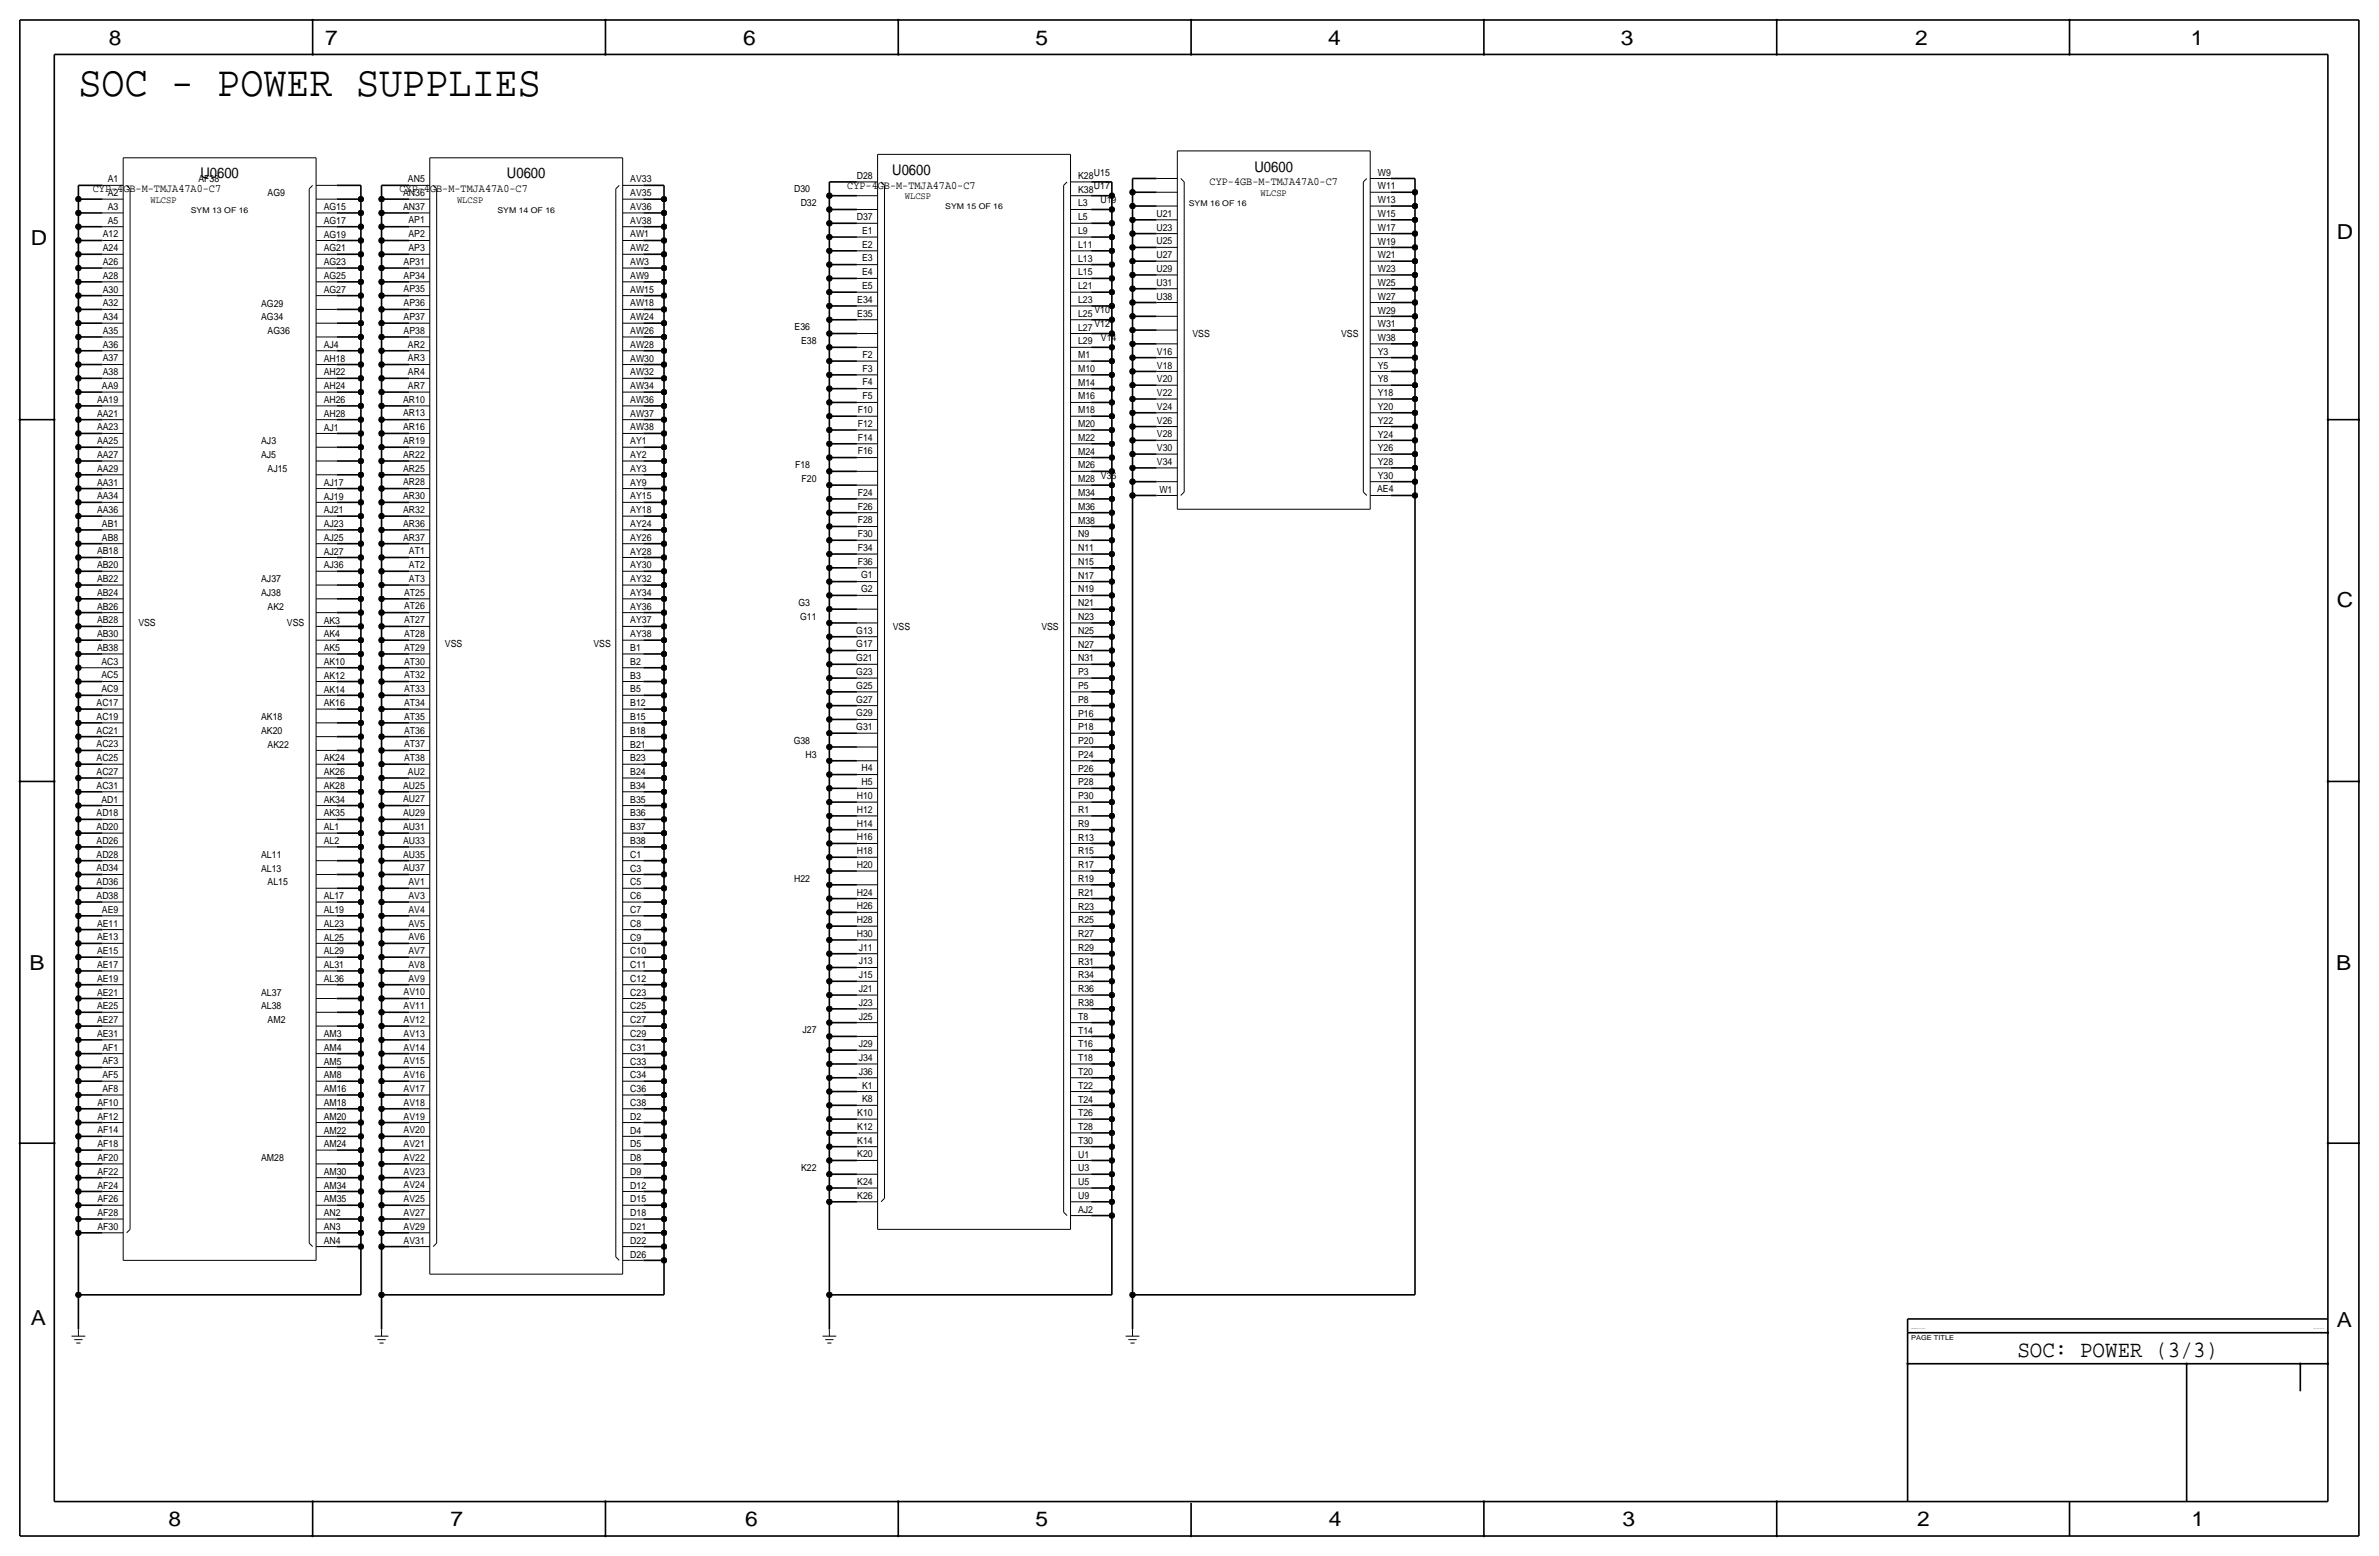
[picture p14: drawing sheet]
<svg xmlns="http://www.w3.org/2000/svg" width="877mm" height="574mm" viewBox="0 0 877 574" stroke-linecap="round" stroke-linejoin="round" font-family="sans-serif">
<defs><g id="words">
<text font-size="15.9" x="28.9" y="35.3">SOC - POWER SUPPLIES</text>
<text font-size="8.6" x="743.7" y="500.1">SOC: POWER (3/3)</text>
<g font-size="7.6">
<text x="40.1" y="16.5">8</text>
<text x="119.9" y="16.5">7</text>
<text x="274" y="16.5">6</text>
<text x="381.7" y="16.5">5</text>
<text x="489.7" y="16.5">4</text>
<text x="597.6" y="16.5">3</text>
<text x="706.1" y="16.5">2</text>
<text x="807.7" y="16.5">1</text>
<text x="861.5" y="88.1">D</text>
<text x="11.4" y="90.4">D</text>
<text x="861.5" y="223.8">C</text>
<text x="10.8" y="357.6">B</text>
<text x="861.3" y="357.4">B</text>
<text x="11.3" y="488.4">A</text>
<text x="861.5" y="489.2">A</text>
<text x="62.2" y="562.6">8</text>
<text x="166" y="562.6">7</text>
<text x="274.8" y="562.6">6</text>
<text x="381.7" y="562.6">5</text>
<text x="489.9" y="562.6">4</text>
<text x="598.1" y="562.6">3</text>
<text x="706.8" y="562.6">2</text>
<text x="807.9" y="562.6">1</text>
</g>
<g font-size="5.4">
<text x="73.9" y="65.8">U0600</text>
<text x="186.9" y="65.8">U0600</text>
<text x="328.9" y="64.5">U0600</text>
<text x="462.5" y="63.2">U0600</text>
</g>
<g font-size="4.2">
<text x="34.2" y="70.9">CYP-4GB-M-TMJA47A0-C7</text>
<text x="147.3" y="70.9">CYP-4GB-M-TMJA47A0-C7</text>
<text x="312.4" y="69.6">CYP-4GB-M-TMJA47A0-C7</text>
<text x="445.9" y="68.3">CYP-4GB-M-TMJA47A0-C7</text>
</g>
<g font-size="3.6">
<text x="315.9" y="65.9">D28</text>
<text x="397.5" y="65.9">K28</text>
<text x="403.3" y="64.7">U15</text>
<text x="507.9" y="64.7">W9</text>
<text x="39.7" y="67.2">A1</text>
<text x="73.2" y="67.3">AF38</text>
<text x="150.4" y="67.1">AN5</text>
<text x="232.4" y="67.2">AV33</text>
<text x="292.8" y="70.9">D30</text>
<text x="397.5" y="71">K38</text>
<text x="403.3" y="69.8">U17</text>
<text x="507.9" y="69.8">W11</text>
<text x="39.7" y="77.3">A3</text>
<text x="39.7" y="72.2">A2</text>
<text x="55.5" y="74.7">WLCSP</text>
<text x="98.7" y="72.3">AG9</text>
<text x="119.3" y="77.4">AG15</text>
<text x="148.6" y="77.3">AN37</text>
<text x="148.6" y="72.2">AN36</text>
<text x="168.5" y="74.7">WLCSP</text>
<text x="232.4" y="77.4">AV36</text>
<text x="232.4" y="72.3">AV35</text>
<text x="295.2" y="76">D32</text>
<text x="333.6" y="73.4">WLCSP</text>
<text x="397.5" y="76.1">L3</text>
<text x="405.7" y="74.9">U19</text>
<text x="464.8" y="72.1">WLCSP</text>
<text x="507.9" y="74.9">W13</text>
<text x="39.7" y="82.4">A5</text>
<text x="119.3" y="82.5">AG17</text>
<text x="150.6" y="82.4">AP1</text>
<text x="232.4" y="82.5">AV38</text>
<text x="315.9" y="81.1">D37</text>
<text x="397.5" y="81.2">L5</text>
<text x="426.4" y="80">U21</text>
<text x="507.9" y="80">W15</text>
<text x="37.9" y="87.5">A12</text>
<text x="119.3" y="87.6">AG19</text>
<text x="150.6" y="87.4">AP2</text>
<text x="232.4" y="87.5">AW1</text>
<text x="317.8" y="86.2">E1</text>
<text x="397.5" y="86.3">L9</text>
<text x="426.4" y="85">U23</text>
<text x="507.9" y="85.1">W17</text>
<text x="37.9" y="92.6">A24</text>
<text x="119.3" y="92.7">AG21</text>
<text x="150.6" y="92.5">AP3</text>
<text x="232.4" y="92.6">AW2</text>
<text x="317.8" y="91.3">E2</text>
<text x="397.5" y="91.4">L11</text>
<text x="426.4" y="95.2">U27</text>
<text x="426.4" y="90.1">U25</text>
<text x="507.9" y="95.2">W21</text>
<text x="507.9" y="90.1">W19</text>
<text x="37.9" y="97.7">A26</text>
<text x="119.3" y="97.7">AG23</text>
<text x="148.8" y="97.6">AP31</text>
<text x="232.4" y="97.7">AW3</text>
<text x="317.8" y="101.4">E4</text>
<text x="317.8" y="96.3">E3</text>
<text x="397.5" y="101.5">L15</text>
<text x="397.5" y="96.4">L13</text>
<text x="426.4" y="100.3">U29</text>
<text x="507.9" y="100.3">W23</text>
<text x="37.9" y="107.8">A30</text>
<text x="37.9" y="102.7">A28</text>
<text x="119.3" y="107.9">AG27</text>
<text x="119.3" y="102.8">AG25</text>
<text x="148.8" y="107.8">AP35</text>
<text x="148.8" y="102.7">AP34</text>
<text x="232.4" y="107.9">AW15</text>
<text x="232.4" y="102.8">AW9</text>
<text x="317.8" y="106.5">E5</text>
<text x="397.5" y="106.6">L21</text>
<text x="426.4" y="105.4">U31</text>
<text x="507.9" y="105.4">W25</text>
<text x="37.9" y="112.9">A32</text>
<text x="96.3" y="113">AG29</text>
<text x="148.8" y="112.9">AP36</text>
<text x="232.4" y="112.9">AW18</text>
<text x="316" y="111.6">E34</text>
<text x="397.5" y="111.7">L23</text>
<text x="426.4" y="110.4">U38</text>
<text x="507.9" y="110.5">W27</text>
<text x="37.9" y="118">A34</text>
<text x="96.2" y="118.1">AG34</text>
<text x="148.8" y="117.9">AP37</text>
<text x="232.4" y="118">AW24</text>
<text x="316" y="116.7">E35</text>
<text x="397.5" y="116.8">L25</text>
<text x="403.5" y="115.5">V10</text>
<text x="507.9" y="115.6">W29</text>
<text x="37.9" y="123.1">A35</text>
<text x="98.7" y="123.2">AG36</text>
<text x="148.8" y="123">AP38</text>
<text x="232.4" y="123.1">AW26</text>
<text x="293" y="121.8">E36</text>
<text x="397.5" y="121.8">L27</text>
<text x="403.5" y="120.6">V12</text>
<text x="405.9" y="125.7">V14</text>
<text x="439.6" y="124.2">VSS</text>
<text x="494.4" y="124.2">VSS</text>
<text x="507.9" y="125.7">W38</text>
<text x="507.9" y="120.6">W31</text>
<text x="37.9" y="128.1">A36</text>
<text x="119.3" y="128.2">AJ4</text>
<text x="150.4" y="128.1">AR2</text>
<text x="232.4" y="128.2">AW28</text>
<text x="295.4" y="126.8">E38</text>
<text x="318" y="131.9">F2</text>
<text x="397.5" y="126.9">L29</text>
<text x="426.5" y="130.8">V16</text>
<text x="507.9" y="130.8">Y3</text>
<text x="37.9" y="133.2">A37</text>
<text x="119.3" y="133.3">AH18</text>
<text x="150.4" y="133.2">AR3</text>
<text x="232.4" y="133.3">AW30</text>
<text x="318" y="137">F3</text>
<text x="397.5" y="137.1">M10</text>
<text x="397.5" y="132">M1</text>
<text x="426.5" y="135.9">V18</text>
<text x="507.9" y="135.9">Y5</text>
<text x="37.6" y="143.4">AA9</text>
<text x="37.9" y="138.3">A38</text>
<text x="119.3" y="143.5">AH24</text>
<text x="119.3" y="138.4">AH22</text>
<text x="150.4" y="143.3">AR7</text>
<text x="150.4" y="138.3">AR4</text>
<text x="232.4" y="143.4">AW34</text>
<text x="232.4" y="138.3">AW32</text>
<text x="318" y="142.1">F4</text>
<text x="397.5" y="142.2">M14</text>
<text x="426.5" y="140.9">V20</text>
<text x="507.9" y="141">Y8</text>
<text x="35.8" y="148.5">AA19</text>
<text x="119.3" y="148.6">AH26</text>
<text x="148.6" y="148.4">AR10</text>
<text x="232.4" y="148.5">AW36</text>
<text x="318" y="147.2">F5</text>
<text x="397.5" y="147.2">M16</text>
<text x="426.5" y="146">V22</text>
<text x="507.9" y="146">Y18</text>
<text x="35.8" y="153.5">AA21</text>
<text x="119.3" y="153.6">AH28</text>
<text x="148.6" y="153.5">AR13</text>
<text x="232.4" y="153.6">AW37</text>
<text x="316.2" y="152.2">F10</text>
<text x="397.5" y="152.3">M18</text>
<text x="426.5" y="151.1">V24</text>
<text x="507.9" y="151.1">Y20</text>
<text x="35.8" y="158.6">AA23</text>
<text x="119.3" y="158.7">AJ1</text>
<text x="148.6" y="158.6">AR16</text>
<text x="232.4" y="158.7">AW38</text>
<text x="316.2" y="157.3">F12</text>
<text x="397.5" y="157.4">M20</text>
<text x="426.5" y="161.3">V28</text>
<text x="426.5" y="156.2">V26</text>
<text x="507.9" y="161.3">Y24</text>
<text x="507.9" y="156.2">Y22</text>
<text x="35.8" y="163.7">AA25</text>
<text x="96.3" y="163.8">AJ3</text>
<text x="148.6" y="163.7">AR19</text>
<text x="232.4" y="163.8">AY1</text>
<text x="316.2" y="167.5">F16</text>
<text x="316.2" y="162.4">F14</text>
<text x="397.5" y="167.6">M24</text>
<text x="397.5" y="162.5">M22</text>
<text x="426.5" y="166.3">V30</text>
<text x="507.9" y="166.4">Y26</text>
<text x="35.8" y="173.9">AA29</text>
<text x="35.8" y="168.8">AA27</text>
<text x="96.2" y="168.9">AJ5</text>
<text x="98.7" y="174">AJ15</text>
<text x="148.6" y="173.8">AR25</text>
<text x="148.6" y="168.7">AR22</text>
<text x="232.4" y="173.9">AY3</text>
<text x="232.4" y="168.8">AY2</text>
<text x="293.1" y="172.6">F18</text>
<text x="397.5" y="172.7">M26</text>
<text x="426.5" y="171.4">V34</text>
<text x="507.9" y="171.4">Y28</text>
<text x="35.8" y="179">AA31</text>
<text x="119.3" y="179">AJ17</text>
<text x="148.6" y="178.9">AR28</text>
<text x="232.4" y="179">AY9</text>
<text x="295.5" y="177.6">F20</text>
<text x="397.5" y="177.7">M28</text>
<text x="405.9" y="176.5">V36</text>
<text x="507.9" y="176.5">Y30</text>
<text x="35.8" y="184">AA34</text>
<text x="119.3" y="184.1">AJ19</text>
<text x="148.6" y="184">AR30</text>
<text x="232.4" y="184.1">AY15</text>
<text x="316.2" y="182.7">F24</text>
<text x="397.5" y="182.8">M34</text>
<text x="427.4" y="181.6">W1</text>
<text x="507.7" y="181.4">AE4</text>
<text x="35.8" y="189.1">AA36</text>
<text x="119.3" y="189.2">AJ21</text>
<text x="148.6" y="189.1">AR32</text>
<text x="232.4" y="189.2">AY18</text>
<text x="316.2" y="187.8">F26</text>
<text x="397.5" y="187.9">M36</text>
<text x="37.6" y="194.2">AB1</text>
<text x="119.3" y="194.3">AJ23</text>
<text x="148.6" y="194.2">AR36</text>
<text x="232.4" y="194.2">AY24</text>
<text x="316.2" y="198">F30</text>
<text x="316.2" y="192.9">F28</text>
<text x="397.5" y="193">M38</text>
<text x="37.6" y="199.3">AB8</text>
<text x="119.3" y="199.4">AJ25</text>
<text x="148.6" y="199.2">AR37</text>
<text x="232.4" y="199.3">AY26</text>
<text x="316.2" y="203.1">F34</text>
<text x="397.5" y="203.1">N11</text>
<text x="397.5" y="198.1">N9</text>
<text x="35.8" y="209.4">AB20</text>
<text x="35.8" y="204.4">AB18</text>
<text x="119.3" y="209.5">AJ36</text>
<text x="119.3" y="204.5">AJ27</text>
<text x="150.8" y="209.4">AT2</text>
<text x="150.8" y="204.3">AT1</text>
<text x="232.4" y="209.5">AY30</text>
<text x="232.4" y="204.4">AY28</text>
<text x="316.2" y="208.1">F36</text>
<text x="397.5" y="208.2">N15</text>
<text x="35.8" y="214.5">AB22</text>
<text x="96.3" y="214.6">AJ37</text>
<text x="150.8" y="214.5">AT3</text>
<text x="232.4" y="214.6">AY32</text>
<text x="317.5" y="213.2">G1</text>
<text x="397.5" y="213.3">N17</text>
<text x="35.8" y="219.6">AB24</text>
<text x="96.2" y="219.7">AJ38</text>
<text x="149" y="219.6">AT25</text>
<text x="232.4" y="219.6">AY34</text>
<text x="317.5" y="218.3">G2</text>
<text x="397.5" y="218.4">N19</text>
<text x="35.8" y="224.7">AB26</text>
<text x="98.7" y="224.8">AK2</text>
<text x="149" y="224.6">AT26</text>
<text x="232.4" y="224.7">AY36</text>
<text x="294.4" y="223.4">G3</text>
<text x="397.5" y="223.5">N21</text>
<text x="35.8" y="229.8">AB28</text>
<text x="51" y="230.9">VSS</text>
<text x="105.8" y="230.9">VSS</text>
<text x="119.3" y="229.9">AK3</text>
<text x="149" y="229.7">AT27</text>
<text x="232.4" y="229.8">AY37</text>
<text x="295" y="228.5">G11</text>
<text x="315.7" y="233.5">G13</text>
<text x="329.1" y="232.2">VSS</text>
<text x="383.9" y="232.2">VSS</text>
<text x="397.5" y="233.6">N25</text>
<text x="397.5" y="228.5">N23</text>
<text x="35.8" y="239.9">AB38</text>
<text x="35.8" y="234.8">AB30</text>
<text x="119.3" y="234.9">AK4</text>
<text x="149" y="239.9">AT29</text>
<text x="149" y="234.8">AT28</text>
<text x="164" y="238.5">VSS</text>
<text x="218.8" y="238.5">VSS</text>
<text x="232.4" y="240">B1</text>
<text x="232.4" y="234.9">AY38</text>
<text x="315.7" y="238.6">G17</text>
<text x="397.5" y="238.7">N27</text>
<text x="37.4" y="245">AC3</text>
<text x="119.3" y="245.1">AK10</text>
<text x="119.3" y="240">AK5</text>
<text x="149" y="245">AT30</text>
<text x="232.4" y="245.1">B2</text>
<text x="315.7" y="243.7">G21</text>
<text x="397.5" y="243.8">N31</text>
<text x="37.4" y="250.1">AC5</text>
<text x="119.3" y="250.2">AK12</text>
<text x="149" y="250">AT32</text>
<text x="232.4" y="250.1">B3</text>
<text x="315.7" y="248.8">G23</text>
<text x="397.5" y="248.9">P3</text>
<text x="37.4" y="255.2">AC9</text>
<text x="119.3" y="255.3">AK14</text>
<text x="149" y="255.1">AT33</text>
<text x="232.4" y="255.2">B5</text>
<text x="315.7" y="253.9">G25</text>
<text x="397.5" y="254">P5</text>
<text x="35.6" y="260.3">AC17</text>
<text x="119.3" y="260.3">AK16</text>
<text x="149" y="260.2">AT34</text>
<text x="232.4" y="260.3">B12</text>
<text x="315.7" y="258.9">G27</text>
<text x="397.5" y="259">P8</text>
<text x="35.6" y="265.3">AC19</text>
<text x="96.3" y="265.4">AK18</text>
<text x="149" y="265.3">AT35</text>
<text x="232.4" y="265.4">B15</text>
<text x="315.7" y="269.1">G31</text>
<text x="315.7" y="264">G29</text>
<text x="397.5" y="269.2">P18</text>
<text x="397.5" y="264.1">P16</text>
<text x="35.6" y="275.5">AC23</text>
<text x="35.6" y="270.4">AC21</text>
<text x="96.2" y="270.5">AK20</text>
<text x="98.7" y="275.6">AK22</text>
<text x="149" y="275.5">AT37</text>
<text x="149" y="270.4">AT36</text>
<text x="232.4" y="275.5">B21</text>
<text x="232.4" y="270.5">B18</text>
<text x="292.6" y="274.2">G38</text>
<text x="397.5" y="274.3">P20</text>
<text x="35.6" y="280.6">AC25</text>
<text x="119.3" y="280.6">AK24</text>
<text x="149" y="280.5">AT38</text>
<text x="232.4" y="280.6">B23</text>
<text x="297" y="279.3">H3</text>
<text x="397.5" y="279.4">P24</text>
<text x="35.6" y="285.7">AC27</text>
<text x="119.3" y="285.7">AK26</text>
<text x="150.4" y="285.6">AU2</text>
<text x="232.4" y="285.7">B24</text>
<text x="317.7" y="284.4">H4</text>
<text x="397.5" y="284.4">P26</text>
<text x="35.6" y="290.7">AC31</text>
<text x="119.3" y="290.8">AK28</text>
<text x="148.6" y="290.7">AU25</text>
<text x="232.4" y="290.8">B34</text>
<text x="317.7" y="289.4">H5</text>
<text x="397.5" y="289.5">P28</text>
<text x="37.4" y="295.8">AD1</text>
<text x="119.3" y="295.9">AK34</text>
<text x="148.6" y="295.8">AU27</text>
<text x="232.4" y="295.9">B35</text>
<text x="315.9" y="299.6">H12</text>
<text x="315.9" y="294.5">H10</text>
<text x="397.5" y="299.7">R1</text>
<text x="397.5" y="294.6">P30</text>
<text x="35.6" y="306">AD20</text>
<text x="35.6" y="300.9">AD18</text>
<text x="119.3" y="301">AK35</text>
<text x="148.6" y="305.9">AU31</text>
<text x="148.6" y="300.9">AU29</text>
<text x="232.4" y="300.9">B36</text>
<text x="315.9" y="304.7">H14</text>
<text x="397.5" y="304.8">R9</text>
<text x="35.6" y="311.1">AD26</text>
<text x="119.3" y="311.1">AL2</text>
<text x="119.3" y="306">AL1</text>
<text x="148.6" y="311">AU33</text>
<text x="232.4" y="311.1">B38</text>
<text x="232.4" y="306">B37</text>
<text x="315.9" y="309.8">H16</text>
<text x="397.5" y="309.8">R13</text>
<text x="35.6" y="316.1">AD28</text>
<text x="96.3" y="316.2">AL11</text>
<text x="148.6" y="316.1">AU35</text>
<text x="232.4" y="316.2">C1</text>
<text x="315.9" y="314.8">H18</text>
<text x="397.5" y="314.9">R15</text>
<text x="35.6" y="321.2">AD34</text>
<text x="96.2" y="321.3">AL13</text>
<text x="148.6" y="321.2">AU37</text>
<text x="232.4" y="321.3">C3</text>
<text x="315.9" y="319.9">H20</text>
<text x="397.5" y="320">R17</text>
<text x="35.6" y="326.3">AD36</text>
<text x="98.7" y="326.4">AL15</text>
<text x="150.6" y="326.3">AV1</text>
<text x="232.4" y="326.4">C5</text>
<text x="292.8" y="325">H22</text>
<text x="397.5" y="325.1">R19</text>
<text x="35.6" y="331.4">AD38</text>
<text x="119.3" y="331.4">AL17</text>
<text x="150.6" y="331.3">AV3</text>
<text x="232.4" y="331.4">C6</text>
<text x="315.9" y="335.2">H26</text>
<text x="315.9" y="330.1">H24</text>
<text x="397.5" y="335.3">R23</text>
<text x="397.5" y="330.2">R21</text>
<text x="35.8" y="341.6">AE11</text>
<text x="37.6" y="336.5">AE9</text>
<text x="119.3" y="341.6">AL23</text>
<text x="119.3" y="336.5">AL19</text>
<text x="150.6" y="341.5">AV5</text>
<text x="150.6" y="336.4">AV4</text>
<text x="232.4" y="341.6">C8</text>
<text x="232.4" y="336.5">C7</text>
<text x="315.9" y="340.2">H28</text>
<text x="397.5" y="340.3">R25</text>
<text x="35.8" y="346.6">AE13</text>
<text x="119.3" y="346.7">AL25</text>
<text x="150.6" y="346.6">AV6</text>
<text x="232.4" y="346.7">C9</text>
<text x="315.9" y="345.3">H30</text>
<text x="397.5" y="345.4">R27</text>
<text x="35.8" y="351.7">AE15</text>
<text x="119.3" y="351.8">AL29</text>
<text x="150.6" y="351.7">AV7</text>
<text x="232.4" y="351.8">C10</text>
<text x="316.6" y="350.4">J11</text>
<text x="397.5" y="350.5">R29</text>
<text x="35.8" y="356.8">AE17</text>
<text x="119.3" y="356.8">AL31</text>
<text x="150.6" y="356.8">AV8</text>
<text x="232.4" y="356.8">C11</text>
<text x="316.6" y="355.5">J13</text>
<text x="397.5" y="355.6">R31</text>
<text x="35.8" y="361.9">AE19</text>
<text x="119.3" y="361.9">AL36</text>
<text x="150.6" y="361.8">AV9</text>
<text x="232.4" y="361.9">C12</text>
<text x="316.6" y="365.7">J21</text>
<text x="316.6" y="360.6">J15</text>
<text x="397.5" y="365.7">R36</text>
<text x="397.5" y="360.7">R34</text>
<text x="35.8" y="367">AE21</text>
<text x="96.3" y="367">AL37</text>
<text x="148.8" y="372">AV11</text>
<text x="148.8" y="366.9">AV10</text>
<text x="232.4" y="367">C23</text>
<text x="316.6" y="370.7">J23</text>
<text x="397.5" y="370.8">R38</text>
<text x="35.8" y="377.1">AE27</text>
<text x="35.8" y="372">AE25</text>
<text x="96.2" y="372.1">AL38</text>
<text x="98.7" y="377.2">AM2</text>
<text x="148.8" y="377.1">AV12</text>
<text x="232.4" y="377.2">C27</text>
<text x="232.4" y="372.1">C25</text>
<text x="316.6" y="375.8">J25</text>
<text x="397.5" y="375.9">T8</text>
<text x="35.8" y="382.2">AE31</text>
<text x="119.3" y="382.3">AM3</text>
<text x="148.8" y="382.2">AV13</text>
<text x="232.4" y="382.2">C29</text>
<text x="295.9" y="380.9">J27</text>
<text x="397.5" y="381">T14</text>
<text x="37.7" y="387.3">AF1</text>
<text x="119.3" y="387.3">AM4</text>
<text x="148.8" y="387.2">AV14</text>
<text x="232.4" y="387.3">C31</text>
<text x="316.6" y="386">J29</text>
<text x="397.5" y="386.1">T16</text>
<text x="37.7" y="392.4">AF3</text>
<text x="119.3" y="392.4">AM5</text>
<text x="148.8" y="392.3">AV15</text>
<text x="232.4" y="392.4">C33</text>
<text x="316.6" y="391.1">J34</text>
<text x="397.5" y="391.1">T18</text>
<text x="37.7" y="397.4">AF5</text>
<text x="119.3" y="397.5">AM8</text>
<text x="148.8" y="397.4">AV16</text>
<text x="232.4" y="397.5">C34</text>
<text x="316.6" y="396.1">J36</text>
<text x="317.8" y="401.2">K1</text>
<text x="397.5" y="401.3">T22</text>
<text x="397.5" y="396.2">T20</text>
<text x="35.9" y="407.6">AF10</text>
<text x="37.7" y="402.5">AF8</text>
<text x="119.3" y="407.7">AM18</text>
<text x="119.3" y="402.6">AM16</text>
<text x="148.8" y="407.6">AV18</text>
<text x="148.8" y="402.5">AV17</text>
<text x="232.4" y="407.7">C38</text>
<text x="232.4" y="402.6">C36</text>
<text x="317.8" y="406.3">K8</text>
<text x="397.5" y="406.4">T24</text>
<text x="35.9" y="412.7">AF12</text>
<text x="119.3" y="412.7">AM20</text>
<text x="148.8" y="412.6">AV19</text>
<text x="232.4" y="412.7">D2</text>
<text x="316" y="411.4">K10</text>
<text x="397.5" y="411.5">T26</text>
<text x="35.9" y="417.8">AF14</text>
<text x="119.3" y="417.8">AM22</text>
<text x="148.8" y="417.7">AV20</text>
<text x="232.4" y="417.8">D4</text>
<text x="316" y="416.5">K12</text>
<text x="397.5" y="416.6">T28</text>
<text x="35.9" y="422.9">AF18</text>
<text x="119.3" y="422.9">AM24</text>
<text x="148.8" y="422.8">AV21</text>
<text x="232.4" y="422.9">D5</text>
<text x="316" y="421.5">K14</text>
<text x="397.5" y="421.6">T30</text>
<text x="35.9" y="427.9">AF20</text>
<text x="96.2" y="428">AM28</text>
<text x="148.8" y="427.9">AV22</text>
<text x="232.4" y="428">D8</text>
<text x="295.4" y="431.7">K22</text>
<text x="316" y="426.6">K20</text>
<text x="397.5" y="431.8">U3</text>
<text x="397.5" y="426.7">U1</text>
<text x="35.9" y="433">AF22</text>
<text x="119.3" y="433.1">AM30</text>
<text x="148.8" y="433">AV23</text>
<text x="232.4" y="433.1">D9</text>
<text x="316" y="436.8">K24</text>
<text x="397.5" y="436.9">U5</text>
<text x="35.9" y="443.2">AF26</text>
<text x="35.9" y="438.1">AF24</text>
<text x="119.3" y="443.2">AM35</text>
<text x="119.3" y="438.1">AM34</text>
<text x="148.8" y="443.1">AV25</text>
<text x="148.8" y="438.1">AV24</text>
<text x="232.4" y="443.2">D15</text>
<text x="232.4" y="438.1">D12</text>
<text x="316" y="441.9">K26</text>
<text x="397.5" y="442">U9</text>
<text x="35.9" y="448.3">AF28</text>
<text x="119.3" y="448.3">AN2</text>
<text x="148.8" y="448.2">AV27</text>
<text x="232.4" y="448.3">D18</text>
<text x="397.5" y="447">AJ2</text>
<text x="35.9" y="453.3">AF30</text>
<text x="119.3" y="453.4">AN3</text>
<text x="148.8" y="453.3">AV29</text>
<text x="232.4" y="453.4">D21</text>
<text x="119.3" y="458.5">AN4</text>
<text x="148.8" y="458.4">AV31</text>
<text x="232.4" y="458.5">D22</text>
<text x="232.4" y="463.5">D26</text>
</g>
<g font-size="2.9">
<text x="348.5" y="77.2">SYM 15 OF 16</text>
<text x="438.3" y="75.9">SYM 16 OF 16</text>
<text x="70.3" y="78.5">SYM 13 OF 16</text>
<text x="183.4" y="78.5">SYM 14 OF 16</text>
</g>
<text font-size="2.5" x="704.5" y="493.8">PAGE TITLE</text>
<text font-size=".5" x="704.5" y="490">SYNC_MASTER=J211_MLB_B</text>
<text font-size=".4" x="852.9" y="490">SYNC_DATE=07/05/2018</text>
</g></defs>
<g fill="none" stroke="#000" stroke-width=".6" stroke-linecap="butt">
<path d="M7.3 7.4v558.8zM7.3 7.4h862.3zM115.3 7.4v12.7zM223.2 7.4v12.7zM331.2 7.4v12.7zM439.1 7.4v12.7zM547.1 7.4v12.7zM655 7.4v12.7zM763 7.4v12.7zM869.6 7.4v558.8zM20 20.1v533.4zM20 20.1h838.2z"/>
<path d="M858.2 20.1v533.4zM28.9 78.5v5.1zM28.9 73.4v5.1zM28.9 68.3v5.1zM28.9 78.5h8.9zM28.9 73.4h8.9zM28.9 68.3h8.9zM124.2 73.4h8.8zM124.2 68.3h8.8zM124.2 78.5h8.8zM133 68.3v5.1zM133 73.4v5.1z"/>
<path d="M133 78.5v5.1zM140.7 78.5v5.1zM140.7 78.5h10.1zM140.7 73.4v5.1zM140.7 68.3v5.1zM140.7 73.4h10.1zM140.7 68.3h10.1zM237.2 73.4h7.6zM237.2 68.3h7.6zM237.2 78.5h7.6zM244.8 68.3v5.1zM244.8 73.4v5.1z"/>
<path d="M244.8 78.5v5.1zM305.8 77.2v5.1zM305.8 77.2h10.1zM305.8 72.1v5.1zM305.8 67.1v5zM305.8 72.1h10.1zM305.8 67.1h10.1zM402.3 67.1h7.6zM402.3 72.1h7.6zM402.3 77.2h7.6zM409.9 67.1v5zM409.9 72.1v5.1z"/>
<path d="M409.9 77.2v5.1zM417.5 65.8h8.9zM417.5 65.8v5.1zM417.5 70.9h8.9zM417.5 70.9v5zM417.5 75.9h8.9zM417.5 75.9v5.1zM512.8 75.9h8.9zM512.8 70.9h8.9zM512.8 65.8h8.9zM521.7 75.9v5.1zM521.7 70.9v5z"/>
<path d="M521.7 65.8v5.1zM28.9 98.8v5.1zM28.9 93.7v5.1zM28.9 88.6v5.1zM28.9 83.6v5zM28.9 98.8h8.9zM28.9 93.7h8.9zM28.9 88.6h8.9zM28.9 83.6h8.9zM124.2 83.6h8.8zM124.2 88.6h8.8zM124.2 93.7h8.8z"/>
<path d="M124.2 98.8h8.8zM133 83.6v5zM133 88.6v5.1zM133 93.7v5.1zM133 98.8v5.1zM140.7 98.8v5.1zM140.7 93.7v5.1zM140.7 98.8h10.1zM140.7 93.7h10.1zM140.7 88.6v5.1zM140.7 83.6v5zM140.7 88.6h10.1z"/>
<path d="M140.7 83.6h10.1zM237.2 83.6h7.6zM237.2 88.6h7.6zM237.2 93.7h7.6zM237.2 98.8h7.6zM244.8 83.6v5zM244.8 88.6v5.1zM244.8 93.7v5.1zM244.8 98.8v5.1zM305.8 97.5v5.1zM305.8 97.5h10.1zM305.8 92.5v5z"/>
<path d="M305.8 92.5h10.1zM305.8 87.4v5.1zM305.8 87.4h10.1zM305.8 82.3v5.1zM305.8 82.3h10.1zM402.3 82.3h7.6zM402.3 87.4h7.6zM402.3 92.5h7.6zM402.3 97.5h7.6zM409.9 82.3v5.1zM409.9 87.4v5.1zM409.9 92.5v5z"/>
<path d="M409.9 97.5v5.1zM417.5 81h8.9zM417.5 81v5.1zM417.5 86.1h8.9zM417.5 86.1v5.1zM417.5 91.2h8.9zM417.5 91.2v5.1zM417.5 96.3h8.9zM417.5 96.3v5zM512.8 96.3h8.9zM512.8 91.2h8.9zM512.8 86.1h8.9z"/>
<path d="M512.8 81h8.9zM521.7 96.3v5zM521.7 91.2v5.1zM521.7 86.1v5.1zM521.7 81v5.1zM28.9 119.1v5.1zM28.9 114v5.1zM28.9 109v5zM28.9 103.9v5.1zM28.9 119.1h8.9zM28.9 114h8.9zM28.9 109h8.9z"/>
<path d="M28.9 103.9h8.9zM124.2 103.9h8.8zM124.2 109h8.8zM124.2 114h8.8zM124.2 119.1h8.8zM133 103.9v5.1zM133 109v5zM133 114v5.1zM133 119.1v5.1zM140.7 119.1v5.1zM140.7 119.1h10.1zM140.7 114v5.1z"/>
<path d="M140.7 109v5zM140.7 114h10.1zM140.7 109h10.1zM140.7 103.9v5.1zM140.7 103.9h10.1zM237.2 103.9h7.6zM237.2 109h7.6zM237.2 114h7.6zM237.2 119.1h7.6zM244.8 103.9v5.1zM244.8 109v5zM244.8 114v5.1z"/>
<path d="M244.8 119.1v5.1zM305.8 117.9v5zM305.8 117.9h10.1zM305.8 112.8v5.1zM305.8 112.8h10.1zM305.8 107.7v5.1zM305.8 107.7h10.1zM305.8 102.6v5.1zM305.8 102.6h10.1zM402.3 102.6h7.6zM402.3 107.7h7.6zM402.3 112.8h7.6z"/>
<path d="M402.3 117.9h7.6zM409.9 102.6v5.1zM409.9 107.7v5.1zM409.9 112.8v5.1zM409.9 117.9v5zM417.5 101.3h8.9zM417.5 101.3v5.1zM417.5 106.4h8.9zM417.5 106.4v5.1zM417.5 111.5h8.9zM417.5 111.5v5.1zM417.5 116.6h8.9z"/>
<path d="M417.5 116.6v5.1zM512.8 116.6h8.9zM512.8 111.5h8.9zM512.8 106.4h8.9zM512.8 101.3h8.9zM521.7 116.6v5.1zM521.7 111.5v5.1zM521.7 106.4v5.1zM521.7 101.3v5.1zM28.9 139.4v5.1zM28.9 134.4v5zM28.9 129.3v5.1z"/>
<path d="M28.9 124.2v5.1zM28.9 139.4h8.9zM28.9 134.4h8.9zM28.9 129.3h8.9zM28.9 124.2h8.9zM124.2 124.2h8.8zM124.2 129.3h8.8zM124.2 134.4h8.8zM124.2 139.4h8.8zM133 124.2v5.1zM133 129.3v5.1zM133 134.4v5z"/>
<path d="M133 139.4v5.1zM140.7 139.4v5.1zM140.7 134.4v5zM140.7 139.4h10.1zM140.7 134.4h10.1zM140.7 129.3v5.1zM140.7 129.3h10.1zM140.7 124.2v5.1zM140.7 124.2h10.1zM237.2 124.2h7.6zM237.2 129.3h7.6zM237.2 134.4h7.6z"/>
<path d="M237.2 139.4h7.6zM244.8 124.2v5.1zM244.8 129.3v5.1zM244.8 134.4v5zM244.8 139.4v5.1zM305.8 138.2v5.1zM305.8 138.2h10.1zM305.8 133.1v5.1zM305.8 133.1h10.1zM305.8 128v5.1zM305.8 122.9v5.1zM305.8 128h10.1z"/>
<path d="M305.8 122.9h10.1zM402.3 122.9h7.6zM402.3 128h7.6zM402.3 133.1h7.6zM402.3 138.2h7.6zM409.9 122.9v5.1zM409.9 128v5.1zM409.9 133.1v5.1zM409.9 138.2v5.1zM417.5 121.7h8.9zM417.5 121.7v5zM417.5 126.7h8.9z"/>
<path d="M417.5 126.7v5.1zM417.5 131.8h8.9zM417.5 131.8v5.1zM417.5 136.9h8.9zM417.5 136.9v5.1zM512.8 136.9h8.9zM512.8 131.8h8.9zM512.8 126.7h8.9zM512.8 121.7h8.9zM521.7 136.9v5.1zM521.7 131.8v5.1zM521.7 126.7v5.1z"/>
<path d="M521.7 121.7v5zM7.3 154.7h12.7zM28.9 159.8v5zM28.9 154.7v5.1zM28.9 149.6v5.1zM28.9 144.5v5.1zM28.9 159.8h8.9zM28.9 154.7h8.9zM28.9 149.6h8.9zM28.9 144.5h8.9zM124.2 144.5h8.8zM124.2 149.6h8.8z"/>
<path d="M124.2 154.7h8.8zM124.2 159.8h8.8zM133 144.5v5.1zM133 149.6v5.1zM133 154.7v5.1zM133 159.8v5zM140.7 159.8v5zM140.7 159.8h10.1zM140.7 154.7v5.1zM140.7 149.6v5.1zM140.7 154.7h10.1zM140.7 149.6h10.1z"/>
<path d="M140.7 144.5v5.1zM140.7 144.5h10.1zM237.2 144.5h7.6zM237.2 149.6h7.6zM237.2 154.7h7.6zM237.2 159.8h7.6zM244.8 144.5v5.1zM244.8 149.6v5.1zM244.8 154.7v5.1zM244.8 159.8v5zM305.8 158.5v5.1zM305.8 158.5h10.1z"/>
<path d="M305.8 153.4v5.1zM305.8 148.3v5.1zM305.8 153.4h10.1zM305.8 148.3h10.1zM305.8 143.3v5zM305.8 143.3h10.1zM402.3 143.3h7.6zM402.3 148.3h7.6zM402.3 153.4h7.6zM402.3 158.5h7.6zM409.9 143.3v5zM409.9 148.3v5.1z"/>
<path d="M409.9 153.4v5.1zM409.9 158.5v5.1zM417.5 142h8.9zM417.5 142v5.1zM417.5 147.1h8.9zM417.5 147.1v5zM417.5 152.1h8.9zM417.5 152.1v5.1zM417.5 157.2h8.9zM417.5 157.2v5.1zM512.8 157.2h8.9zM512.8 152.1h8.9z"/>
<path d="M512.8 147.1h8.9zM512.8 142h8.9zM521.7 157.2v5.1zM521.7 152.1v5.1zM521.7 147.1v5zM521.7 142v5.1zM858.2 154.7h11.4zM28.9 175v5.1zM28.9 169.9v5.1zM28.9 164.8v5.1zM28.9 175h8.9zM28.9 169.9h8.9z"/>
<path d="M28.9 164.8h8.9zM124.2 164.8h8.8zM124.2 169.9h8.8zM124.2 175h8.8zM133 164.8v5.1zM133 169.9v5.1zM133 175v5.1zM140.7 175v5.1zM140.7 175h10.1zM140.7 169.9v5.1zM140.7 169.9h10.1zM140.7 164.8v5.1z"/>
<path d="M140.7 164.8h10.1zM237.2 164.8h7.6zM237.2 169.9h7.6zM237.2 175h7.6zM244.8 164.8v5.1zM244.8 169.9v5.1zM244.8 175v5.1zM305.8 178.8v5.1zM305.8 173.7v5.1zM305.8 178.8h10.1zM305.8 173.7h10.1zM305.8 168.7v5z"/>
<path d="M305.8 168.7h10.1zM305.8 163.6v5.1zM305.8 163.6h10.1zM402.3 163.6h7.6zM402.3 168.7h7.6zM402.3 173.7h7.6zM402.3 178.8h7.6zM409.9 163.6v5.1zM409.9 168.7v5zM409.9 173.7v5.1zM409.9 178.8v5.1zM417.5 162.3h8.9z"/>
<path d="M417.5 162.3v5.1zM417.5 167.4h8.9zM417.5 167.4v5.1zM417.5 172.5h8.9zM417.5 172.5v5zM417.5 177.5h8.9zM417.5 177.5v5.1zM512.8 177.5h8.9zM512.8 172.5h8.9zM512.8 167.4h8.9zM512.8 162.3h8.9zM521.7 177.5v5.1z"/>
<path d="M521.7 172.5v5zM521.7 167.4v5.1zM521.7 162.3v5.1zM28.9 195.3v5.1zM28.9 190.2v5.1zM28.9 185.2v5zM28.9 180.1v5.1zM28.9 195.3h8.9zM28.9 190.2h8.9zM28.9 185.2h8.9zM28.9 180.1h8.9zM124.2 180.1h8.8z"/>
<path d="M124.2 185.2h8.8zM124.2 190.2h8.8zM124.2 195.3h8.8zM133 180.1v5.1zM133 185.2v5zM133 190.2v5.1zM133 195.3v5.1zM140.7 195.3v5.1zM140.7 195.3h10.1zM140.7 190.2v5.1zM140.7 185.2v5zM140.7 190.2h10.1z"/>
<path d="M140.7 185.2h10.1zM140.7 180.1v5.1zM140.7 180.1h10.1zM237.2 180.1h7.6zM237.2 185.2h7.6zM237.2 190.2h7.6zM237.2 195.3h7.6zM244.8 180.1v5.1zM244.8 185.2v5zM244.8 190.2v5.1zM244.8 195.3v5.1zM305.8 199.1v5.1z"/>
<path d="M305.8 199.1h10.1zM305.8 194.1v5zM305.8 194.1h10.1zM305.8 189v5.1zM305.8 189h10.1zM305.8 183.9v5.1zM305.8 183.9h10.1zM402.3 183.9h7.6zM402.3 189h7.6zM402.3 194.1h7.6zM402.3 199.1h7.6zM409.9 183.9v5.1z"/>
<path d="M409.9 189v5.1zM409.9 194.1v5zM409.9 199.1v5.1zM417.5 182.6h8.9zM417.5 182.6v294.7zM512.8 182.6h8.9zM521.7 182.6v294.7zM28.9 215.6v5.1zM28.9 210.6v5zM28.9 205.5v5.1zM28.9 200.4v5.1zM28.9 215.6h8.9z"/>
<path d="M28.9 210.6h8.9zM28.9 205.5h8.9zM28.9 200.4h8.9zM124.2 200.4h8.8zM124.2 205.5h8.8zM124.2 210.6h8.8zM124.2 215.6h8.8zM133 200.4v5.1zM133 205.5v5.1zM133 210.6v5zM133 215.6v5.1zM140.7 215.6v5.1z"/>
<path d="M140.7 210.6v5zM140.7 215.6h10.1zM140.7 210.6h10.1zM140.7 205.5v5.1zM140.7 200.4v5.1zM140.7 205.5h10.1zM140.7 200.4h10.1zM237.2 200.4h7.6zM237.2 205.5h7.6zM237.2 210.6h7.6zM237.2 215.6h7.6zM244.8 200.4v5.1z"/>
<path d="M244.8 205.5v5.1zM244.8 210.6v5zM244.8 215.6v5.1zM305.8 219.5v5zM305.8 219.5h10.1zM305.8 214.4v5.1zM305.8 214.4h10.1zM305.8 209.3v5.1zM305.8 209.3h10.1zM305.8 204.2v5.1zM305.8 204.2h10.1zM402.3 204.2h7.6z"/>
<path d="M402.3 209.3h7.6zM402.3 214.4h7.6zM402.3 219.5h7.6zM409.9 204.2v5.1zM409.9 209.3v5.1zM409.9 214.4v5.1zM409.9 219.5v5zM28.9 236v5zM28.9 230.9v5.1zM28.9 225.8v5.1zM28.9 220.7v5.1zM28.9 236h8.9z"/>
<path d="M28.9 230.9h8.9zM28.9 225.8h8.9zM28.9 220.7h8.9zM124.2 220.7h8.8zM124.2 225.8h8.8zM124.2 230.9h8.8zM124.2 236h8.8zM133 220.7v5.1zM133 225.8v5.1zM133 230.9v5.1zM133 236v5zM140.7 236v5z"/>
<path d="M140.7 236h10.1zM140.7 230.9v5.1zM140.7 225.8v5.1zM140.7 230.9h10.1zM140.7 225.8h10.1zM140.7 220.7v5.1zM140.7 220.7h10.1zM237.2 220.7h7.6zM237.2 225.8h7.6zM237.2 230.9h7.6zM237.2 236h7.6zM244.8 220.7v5.1z"/>
<path d="M244.8 225.8v5.1zM244.8 230.9v5.1zM244.8 236v5zM305.8 239.8v5.1zM305.8 239.8h10.1zM305.8 234.7v5.1zM305.8 234.7h10.1zM305.8 229.6v5.1zM305.8 224.5v5.1zM305.8 229.6h10.1zM305.8 224.5h10.1zM402.3 224.5h7.6z"/>
<path d="M402.3 229.6h7.6zM402.3 234.7h7.6zM402.3 239.8h7.6zM409.9 224.5v5.1zM409.9 229.6v5.1zM409.9 234.7v5.1zM409.9 239.8v5.1zM28.9 256.3v5.1zM28.9 251.2v5.1zM28.9 246.1v5.1zM28.9 241v5.1zM28.9 256.3h8.9z"/>
<path d="M28.9 251.2h8.9zM28.9 241h8.9zM124.2 241h8.8zM124.2 246.1h8.8zM124.2 251.2h8.8zM124.2 256.3h8.8zM133 241v5.1zM133 246.1v5.1zM133 251.2v5.1zM133 256.3v5.1zM140.7 256.3v5.1zM140.7 251.2v5.1z"/>
<path d="M140.7 256.3h10.1zM140.7 251.2h10.1zM140.7 246.1v5.1zM140.7 241v5.1zM140.7 246.1h10.1zM140.7 241h10.1zM237.2 241h7.6zM237.2 246.1h7.6zM237.2 251.2h7.6zM237.2 256.3h7.6zM244.8 241v5.1zM244.8 246.1v5.1z"/>
<path d="M244.8 251.2v5.1zM244.8 256.3v5.1zM305.8 255v5.1zM305.8 249.9v5.1zM305.8 255h10.1zM305.8 249.9h10.1zM305.8 244.9v5zM305.8 244.9h10.1zM402.3 244.9h7.6zM402.3 249.9h7.6zM402.3 255h7.6zM409.9 244.9v5z"/>
<path d="M409.9 249.9v5.1zM409.9 255v5.1zM28.9 276.6v5.1zM28.9 271.5v5.1zM28.9 266.4v5.1zM28.9 261.4v5zM28.9 276.6h8.9zM28.9 271.5h8.9zM28.9 266.4h8.9zM28.9 261.4h8.9zM124.2 261.4h8.8zM124.2 266.4h8.8z"/>
<path d="M124.2 271.5h8.8zM124.2 276.6h8.8zM133 261.4v5zM133 266.4v5.1zM133 271.5v5.1zM133 276.6v5.1zM140.7 276.6v5.1zM140.7 276.6h10.1zM140.7 271.5v5.1zM140.7 266.4v5.1zM140.7 271.5h10.1zM140.7 266.4h10.1z"/>
<path d="M140.7 261.4v5zM140.7 261.4h10.1zM237.2 261.4h7.6zM237.2 266.4h7.6zM237.2 271.5h7.6zM237.2 276.6h7.6zM244.8 261.4v5zM244.8 266.4v5.1zM244.8 271.5v5.1zM244.8 276.6v5.1zM305.8 275.3v5.1zM305.8 275.3h10.1z"/>
<path d="M305.8 270.3v5zM305.8 270.3h10.1zM305.8 265.2v5.1zM305.8 265.2h10.1zM305.8 260.1v5.1zM305.8 260.1h10.1zM402.3 260.1h7.6zM402.3 265.2h7.6zM402.3 270.3h7.6zM402.3 275.3h7.6zM409.9 260.1v5.1zM409.9 265.2v5.1z"/>
<path d="M409.9 270.3v5zM409.9 275.3v5.1zM7.3 288h12.7zM28.9 296.9v5.1zM28.9 291.8v5.1zM28.9 286.8v5zM28.9 281.7v5.1zM28.9 296.9h8.9zM28.9 291.8h8.9zM28.9 286.8h8.9zM28.9 281.7h8.9zM124.2 281.7h8.8z"/>
<path d="M124.2 286.8h8.8zM124.2 291.8h8.8zM124.2 296.9h8.8zM133 281.7v5.1zM133 286.8v5zM133 291.8v5.1zM133 296.9v5.1zM140.7 296.9v5.1zM140.7 291.8v5.1zM140.7 296.9h10.1zM140.7 291.8h10.1zM140.7 286.8v5z"/>
<path d="M140.7 286.8h10.1zM140.7 281.7v5.1zM140.7 281.7h10.1zM237.2 281.7h7.6zM237.2 286.8h7.6zM237.2 291.8h7.6zM237.2 296.9h7.6zM244.8 281.7v5.1zM244.8 286.8v5zM244.8 291.8v5.1zM244.8 296.9v5.1zM305.8 295.7v5z"/>
<path d="M305.8 295.7h10.1zM305.8 290.6v5.1zM305.8 290.6h10.1zM305.8 285.5v5.1zM305.8 285.5h10.1zM305.8 280.4v5.1zM305.8 280.4h10.1zM402.3 280.4h7.6zM402.3 285.5h7.6zM402.3 290.6h7.6zM402.3 295.7h7.6zM409.9 280.4v5.1z"/>
<path d="M409.9 285.5v5.1zM409.9 290.6v5.1zM409.9 295.7v5zM858.2 288h11.4zM28.9 317.2v5.1zM28.9 312.2v5zM28.9 307.1v5.1zM28.9 302v5.1zM28.9 317.2h8.9zM28.9 312.2h8.9zM28.9 307.1h8.9zM28.9 302h8.9z"/>
<path d="M124.2 302h8.8zM124.2 307.1h8.8zM124.2 312.2h8.8zM124.2 317.2h8.8zM133 302v5.1zM133 307.1v5.1zM133 312.2v5zM133 317.2v5.1zM140.7 317.2v5.1zM140.7 317.2h10.1zM140.7 312.2v5zM140.7 312.2h10.1z"/>
<path d="M140.7 307.1v5.1zM140.7 302v5.1zM140.7 307.1h10.1zM140.7 302h10.1zM237.2 302h7.6zM237.2 307.1h7.6zM237.2 312.2h7.6zM237.2 317.2h7.6zM244.8 302v5.1zM244.8 307.1v5.1zM244.8 312.2v5zM244.8 317.2v5.1z"/>
<path d="M305.8 316v5.1zM305.8 316h10.1zM305.8 310.9v5.1zM305.8 305.8v5.1zM305.8 310.9h10.1zM305.8 305.8h10.1zM305.8 300.7v5.1zM305.8 300.7h10.1zM402.3 300.7h7.6zM402.3 305.8h7.6zM402.3 310.9h7.6zM402.3 316h7.6z"/>
<path d="M409.9 300.7v5.1zM409.9 305.8v5.1zM409.9 310.9v5.1zM409.9 316v5.1zM28.9 337.6v5zM28.9 332.5v5.1zM28.9 327.4v5.1zM28.9 322.3v5.1zM28.9 337.6h8.9zM28.9 332.5h8.9zM28.9 327.4h8.9zM28.9 322.3h8.9z"/>
<path d="M124.2 322.3h8.8zM124.2 327.4h8.8zM124.2 332.5h8.8zM124.2 337.6h8.8zM133 322.3v5.1zM133 327.4v5.1zM133 332.5v5.1zM133 337.6v5zM140.7 337.6v5zM140.7 337.6h10.1zM140.7 332.5v5.1zM140.7 327.4v5.1z"/>
<path d="M140.7 332.5h10.1zM140.7 327.4h10.1zM140.7 322.3v5.1zM140.7 322.3h10.1zM237.2 322.3h7.6zM237.2 327.4h7.6zM237.2 332.5h7.6zM237.2 337.6h7.6zM244.8 322.3v5.1zM244.8 327.4v5.1zM244.8 332.5v5.1zM244.8 337.6v5z"/>
<path d="M305.8 336.3v5.1zM305.8 331.2v5.1zM305.8 336.3h10.1zM305.8 331.2h10.1zM305.8 326.1v5.1zM305.8 326.1h10.1zM305.8 321.1v5zM305.8 321.1h10.1zM402.3 321.1h7.6zM402.3 326.1h7.6zM402.3 331.2h7.6zM402.3 336.3h7.6z"/>
<path d="M409.9 321.1v5zM409.9 326.1v5.1zM409.9 331.2v5.1zM409.9 336.3v5.1zM28.9 357.9v5.1zM28.9 352.8v5.1zM28.9 347.7v5.1zM28.9 342.6v5.1zM28.9 357.9h8.9zM28.9 352.8h8.9zM28.9 347.7h8.9zM28.9 342.6h8.9z"/>
<path d="M124.2 342.6h8.8zM124.2 347.7h8.8zM124.2 352.8h8.8zM124.2 357.9h8.8zM133 342.6v5.1zM133 347.7v5.1zM133 352.8v5.1zM133 357.9v5.1zM140.7 357.9v5.1zM140.7 357.9h10.1zM140.7 352.8v5.1zM140.7 352.8h10.1z"/>
<path d="M140.7 347.7v5.1zM140.7 342.6v5.1zM140.7 347.7h10.1zM140.7 342.6h10.1zM237.2 342.6h7.6zM237.2 357.9h7.6zM237.2 347.7h7.6zM237.2 352.8h7.6zM244.8 342.6v5.1zM244.8 347.7v5.1zM244.8 352.8v5.1zM244.8 357.9v5.1z"/>
<path d="M305.8 356.6v5.1zM305.8 356.6h10.1zM305.8 351.5v5.1zM305.8 351.5h10.1zM305.8 346.5v5zM305.8 346.5h10.1zM305.8 341.4v5.1zM305.8 341.4h10.1zM402.3 341.4h7.6zM402.3 346.5h7.6zM402.3 351.5h7.6zM402.3 356.6h7.6z"/>
<path d="M409.9 341.4v5.1zM409.9 346.5v5zM409.9 351.5v5.1zM409.9 356.6v5.1zM28.9 378.2v5.1zM28.9 373.1v5.1zM28.9 368v5.1zM28.9 363v5zM28.9 378.2h8.9zM28.9 373.1h8.9zM28.9 368h8.9zM28.9 363h8.9z"/>
<path d="M124.2 363h8.8zM124.2 368h8.8zM124.2 373.1h8.8zM124.2 378.2h8.8zM133 363v5zM133 368v5.1zM133 373.1v5.1zM133 378.2v5.1zM140.7 378.2v5.1zM140.7 378.2h10.1zM140.7 373.1v5.1zM140.7 368v5.1z"/>
<path d="M140.7 373.1h10.1zM140.7 368h10.1zM140.7 363v5zM140.7 363h10.1zM237.2 363h7.6zM237.2 368h7.6zM237.2 373.1h7.6zM237.2 378.2h7.6zM244.8 363v5zM244.8 368v5.1zM244.8 373.1v5.1zM244.8 378.2v5.1z"/>
<path d="M305.8 376.9v5.1zM305.8 376.9h10.1zM305.8 371.9v5zM305.8 371.9h10.1zM305.8 366.8v5.1zM305.8 366.8h10.1zM305.8 361.7v5.1zM305.8 361.7h10.1zM402.3 361.7h7.6zM402.3 366.8h7.6zM402.3 371.9h7.6zM402.3 376.9h7.6z"/>
<path d="M409.9 361.7v5.1zM409.9 366.8v5.1zM409.9 371.9v5zM409.9 376.9v5.1zM28.9 398.5v5.1zM28.9 393.4v5.1zM28.9 388.4v5zM28.9 383.3v5.1zM28.9 398.5h8.9zM28.9 393.4h8.9zM28.9 388.4h8.9zM28.9 383.3h8.9z"/>
<path d="M124.2 383.3h8.8zM124.2 388.4h8.8zM124.2 393.4h8.8zM124.2 398.5h8.8zM133 383.3v5.1zM133 388.4v5zM133 393.4v5.1zM133 398.5v5.1zM140.7 398.5v5.1zM140.7 393.4v5.1zM140.7 398.5h10.1zM140.7 393.4h10.1z"/>
<path d="M140.7 388.4v5zM140.7 383.3v5.1zM140.7 388.4h10.1zM140.7 383.3h10.1zM237.2 383.3h7.6zM237.2 388.4h7.6zM237.2 393.4h7.6zM237.2 398.5h7.6zM244.8 383.3v5.1zM244.8 388.4v5zM244.8 393.4v5.1zM244.8 398.5v5.1z"/>
<path d="M305.8 397.3v5zM305.8 397.3h10.1zM305.8 392.2v5.1zM305.8 392.2h10.1zM305.8 387.1v5.1zM305.8 382v5.1zM305.8 387.1h10.1zM305.8 382h10.1zM402.3 382h7.6zM402.3 387.1h7.6zM402.3 392.2h7.6zM402.3 397.3h7.6z"/>
<path d="M409.9 382v5.1zM409.9 387.1v5.1zM409.9 392.2v5.1zM409.9 397.3v5zM28.9 418.8v5.1zM28.9 413.8v5zM28.9 408.7v5.1zM28.9 403.6v5.1zM28.9 418.8h8.9zM28.9 413.8h8.9zM28.9 408.7h8.9zM28.9 403.6h8.9z"/>
<path d="M124.2 403.6h8.8zM124.2 408.7h8.8zM124.2 413.8h8.8zM124.2 418.8h8.8zM133 403.6v5.1zM133 408.7v5.1zM133 413.8v5zM133 418.8v5.1zM140.7 418.8v5.1zM140.7 418.8h10.1zM140.7 413.8v5zM140.7 408.7v5.1z"/>
<path d="M140.7 413.8h10.1zM140.7 408.7h10.1zM140.7 403.6v5.1zM140.7 403.6h10.1zM237.2 403.6h7.6zM237.2 408.7h7.6zM237.2 413.8h7.6zM237.2 418.8h7.6zM244.8 403.6v5.1zM244.8 408.7v5.1zM244.8 413.8v5zM244.8 418.8v5.1z"/>
<path d="M305.8 417.6v5.1zM305.8 417.6h10.1zM305.8 412.5v5.1zM305.8 407.4v5.1zM305.8 412.5h10.1zM305.8 407.4h10.1zM305.8 402.3v5.1zM305.8 402.3h10.1zM402.3 402.3h7.6zM402.3 407.4h7.6zM402.3 412.5h7.6zM402.3 417.6h7.6z"/>
<path d="M409.9 402.3v5.1zM409.9 407.4v5.1zM409.9 412.5v5.1zM409.9 417.6v5.1zM7.3 421.4h12.7zM28.9 439.2v5zM28.9 434.1v5.1zM28.9 429v5.1zM28.9 423.9v5.1zM28.9 439.2h8.9zM28.9 434.1h8.9zM28.9 429h8.9z"/>
<path d="M28.9 423.9h8.9zM124.2 423.9h8.8zM124.2 429h8.8zM124.2 434.1h8.8zM124.2 439.2h8.8zM133 423.9v5.1zM133 429v5.1zM133 434.1v5.1zM133 439.2v5zM140.7 439.2v5zM140.7 434.1v5.1zM140.7 439.2h10.1z"/>
<path d="M140.7 434.1h10.1zM140.7 429v5.1zM140.7 429h10.1zM140.7 423.9v5.1zM140.7 423.9h10.1zM237.2 423.9h7.6zM237.2 429h7.6zM237.2 434.1h7.6zM237.2 439.2h7.6zM244.8 423.9v5.1zM244.8 429v5.1zM244.8 434.1v5.1z"/>
<path d="M244.8 439.2v5zM305.8 437.9v5.1zM305.8 432.8v5.1zM305.8 437.9h10.1zM305.8 432.8h10.1zM305.8 427.7v5.1zM305.8 427.7h10.1zM305.8 422.7v5zM305.8 422.7h10.1zM402.3 422.7h7.6zM402.3 427.7h7.6zM402.3 432.8h7.6z"/>
<path d="M402.3 437.9h7.6zM409.9 422.7v5zM409.9 427.7v5.1zM409.9 432.8v5.1zM409.9 437.9v5.1zM858.2 421.4h11.4zM28.9 454.4v22.9zM28.9 449.3v5.1zM28.9 444.2v5.1zM28.9 454.4h8.9zM28.9 449.3h8.9zM28.9 444.2h8.9z"/>
<path d="M124.2 444.2h8.8zM124.2 449.3h8.8zM124.2 454.4h8.8zM124.2 459.5h8.8zM133 444.2v5.1zM133 449.3v5.1zM133 454.4v5.1zM133 459.5v17.8zM140.7 459.5v17.8zM140.7 459.5h10.1zM140.7 454.4v5.1zM140.7 454.4h10.1z"/>
<path d="M140.7 449.3v5.1zM140.7 444.2v5.1zM140.7 449.3h10.1zM140.7 444.2h10.1zM237.2 444.2h7.6zM237.2 449.3h7.6zM237.2 454.4h7.6zM237.2 459.5h7.6zM244.8 444.2v5.1zM244.8 449.3v5.1zM244.8 454.4v5.1zM244.8 459.5v5.1z"/>
<path d="M305.8 443v34.3zM305.8 443h10.1zM402.3 443h7.6zM402.3 448.1h7.6zM409.9 443v5.1zM409.9 448.1v29.2zM28.9 477.3h104.1zM28.9 477.3v12.7zM140.7 477.3h104.1zM140.7 477.3v12.7zM237.2 464.6h7.6zM244.8 464.6v12.7z"/>
<path d="M305.8 477.3h104.1zM305.8 477.3v12.7zM417.5 477.3h104.2zM417.5 477.3v12.7zM703.3 491.2h154.9zM703.3 486.2v5zM703.3 486.2h154.9zM703.3 491.2v62.3zM703.3 502.7h154.9zM806.1 502.7v50.8zM848.1 502.7v10.1zM20 553.5h838.2z"/>
<path d="M115.3 553.5v12.7zM223.2 553.5v12.7zM331.2 553.5v12.7zM439.1 554v12.2zM547.1 553.5v12.7zM655 553.5v12.7zM763 553.5v12.7zM7.3 566.2h862.3z"/>
</g>
<g fill="none" stroke="#000" stroke-width=".37">
<path d="M45.4 58.2h71.1zM45.4 58.2v406.4zM116.5 58.2v406.4zM158.4 58.2h71.2zM158.4 58.2v411.4zM229.6 58.2v411.4zM323.5 56.9h71.2zM323.5 56.9v396.2zM394.7 56.9v396.2zM434 55.6h71.2zM434 55.6v132.1zM505.2 55.6v132.1z"/>
<path d="M37.8 78.5h7.6zM37.8 73.4h7.6zM37.8 68.3h7.6zM46.7 68.3l1.3 1.3zM48 69.6v383.5zM114 69.6v388.6zM114 69.6l1.3-1.3zM116.5 78.5h7.7zM116.5 73.4h7.7zM116.5 68.3h7.7zM150.8 78.5h7.6zM150.8 73.4h7.6z"/>
<path d="M150.8 68.3h7.6zM159.7 68.3l1.3 1.3zM161 69.6v388.6zM227 69.6v393.7zM227 69.6l1.3-1.3zM229.6 78.5h7.6zM229.6 73.4h7.6zM229.6 68.3h7.6zM315.9 77.2h7.6zM315.9 72.1h7.6zM315.9 67.1h7.6zM324.8 67.1l1.3 1.2z"/>
<path d="M326.1 68.3v373.4zM392.1 68.3v378.5zM393.4 67.1l-1.3 1.2zM394.7 77.2h7.6zM394.7 72.1h7.6zM394.7 67.1h7.6zM426.4 75.9h7.6zM426.4 70.9h7.6zM426.4 65.8h7.6zM435.3 65.8l1.3 1.3zM436.6 67.1v114.3zM502.6 67.1l1.3-1.3z"/>
<path d="M502.6 67.1v114.3zM505.2 75.9h7.6zM505.2 70.9h7.6zM505.2 65.8h7.6zM37.8 98.8h7.6zM37.8 93.7h7.6zM37.8 83.6h7.6zM37.8 88.6h7.6zM116.5 98.8h7.7zM116.5 93.7h7.7zM116.5 88.6h7.7zM116.5 83.6h7.7z"/>
<path d="M150.8 98.8h7.6zM150.8 93.7h7.6zM150.8 88.6h7.6zM150.8 83.6h7.6zM229.6 98.8h7.6zM229.6 93.7h7.6zM229.6 88.6h7.6zM229.6 83.6h7.6zM315.9 97.5h7.6zM315.9 92.5h7.6zM315.9 82.3h7.6zM315.9 87.4h7.6z"/>
<path d="M394.7 97.5h7.6zM394.7 92.5h7.6zM394.7 87.4h7.6zM394.7 82.3h7.6zM426.4 96.3h7.6zM426.4 91.2h7.6zM426.4 86.1h7.6zM426.4 81h7.6zM505.2 96.3h7.6zM505.2 91.2h7.6zM505.2 86.1h7.6zM505.2 81h7.6z"/>
<path d="M37.8 119.1h7.6zM37.8 114h7.6zM37.8 109h7.6zM37.8 103.9h7.6zM116.5 119.1h7.7zM116.5 114h7.7zM116.5 109h7.7zM116.5 103.9h7.7zM150.8 119.1h7.6zM150.8 114h7.6zM150.8 103.9h7.6zM150.8 109h7.6z"/>
<path d="M229.6 119.1h7.6zM229.6 114h7.6zM229.6 109h7.6zM229.6 103.9h7.6zM315.9 117.9h7.6zM315.9 112.8h7.6zM315.9 107.7h7.6zM315.9 102.6h7.6zM394.7 117.9h7.6zM394.7 112.8h7.6zM394.7 107.7h7.6zM394.7 102.6h7.6z"/>
<path d="M426.4 116.6h7.6zM426.4 111.5h7.6zM426.4 106.4h7.6zM426.4 101.3h7.6zM505.2 116.6h7.6zM505.2 111.5h7.6zM505.2 106.4h7.6zM505.2 101.3h7.6zM37.8 139.4h7.6zM37.8 134.4h7.6zM37.8 129.3h7.6zM37.8 124.2h7.6z"/>
<path d="M116.5 139.4h7.7zM116.5 134.4h7.7zM116.5 129.3h7.7zM116.5 124.2h7.7zM150.8 139.4h7.6zM150.8 134.4h7.6zM150.8 129.3h7.6zM150.8 124.2h7.6zM229.6 139.4h7.6zM229.6 134.4h7.6zM229.6 129.3h7.6zM229.6 124.2h7.6z"/>
<path d="M315.9 138.2h7.6zM315.9 133.1h7.6zM315.9 128h7.6zM315.9 122.9h7.6zM394.7 138.2h7.6zM394.7 133.1h7.6zM394.7 128h7.6zM394.7 122.9h7.6zM426.4 136.9h7.6zM426.4 131.8h7.6zM426.4 126.7h7.6zM426.4 121.7h7.6z"/>
<path d="M505.2 136.9h7.6zM505.2 131.8h7.6zM505.2 126.7h7.6zM505.2 121.7h7.6zM37.8 159.8h7.6zM37.8 154.7h7.6zM37.8 149.6h7.6zM37.8 144.5h7.6zM116.5 159.8h7.7zM116.5 154.7h7.7zM116.5 149.6h7.7zM116.5 144.5h7.7z"/>
<path d="M150.8 159.8h7.6zM150.8 154.7h7.6zM150.8 149.6h7.6zM150.8 144.5h7.6zM229.6 159.8h7.6zM229.6 154.7h7.6zM229.6 149.6h7.6zM229.6 144.5h7.6zM315.9 158.5h7.6zM315.9 153.4h7.6zM315.9 148.3h7.6zM315.9 143.3h7.6z"/>
<path d="M394.7 158.5h7.6zM394.7 153.4h7.6zM394.7 148.3h7.6zM394.7 143.3h7.6zM426.4 152.1h7.6zM426.4 147.1h7.6zM426.4 142h7.6zM426.4 157.2h7.6zM505.2 152.1h7.6zM505.2 142h7.6zM505.2 147.1h7.6zM505.2 157.2h7.6z"/>
<path d="M37.8 175h7.6zM37.8 169.9h7.6zM37.8 164.8h7.6zM116.5 175h7.7zM116.5 169.9h7.7zM116.5 164.8h7.7zM150.8 175h7.6zM150.8 169.9h7.6zM150.8 164.8h7.6zM229.6 175h7.6zM229.6 169.9h7.6zM229.6 164.8h7.6z"/>
<path d="M315.9 178.8h7.6zM315.9 173.7h7.6zM315.9 168.7h7.6zM315.9 163.6h7.6zM394.7 178.8h7.6zM394.7 173.7h7.6zM394.7 168.7h7.6zM394.7 163.6h7.6zM426.4 177.5h7.6zM426.4 172.5h7.6zM426.4 167.4h7.6zM426.4 162.3h7.6z"/>
<path d="M505.2 172.5h7.6zM505.2 162.3h7.6zM505.2 167.4h7.6zM505.2 177.5h7.6zM37.8 195.3h7.6zM37.8 190.2h7.6zM37.8 185.2h7.6zM37.8 180.1h7.6zM116.5 195.3h7.7zM116.5 190.2h7.7zM116.5 185.2h7.7zM116.5 180.1h7.7z"/>
<path d="M150.8 195.3h7.6zM150.8 190.2h7.6zM150.8 185.2h7.6zM150.8 180.1h7.6zM229.6 195.3h7.6zM229.6 190.2h7.6zM229.6 185.2h7.6zM229.6 180.1h7.6zM315.9 199.1h7.6zM315.9 194.1h7.6zM315.9 189h7.6zM315.9 183.9h7.6z"/>
<path d="M394.7 199.1h7.6zM394.7 194.1h7.6zM394.7 189h7.6zM394.7 183.9h7.6zM426.4 182.6h7.6zM434 187.7h71.2zM436.6 181.4l-1.3 1.2zM502.6 181.4l1.3 1.2zM505.2 182.6h7.6zM37.8 215.6h7.6zM37.8 210.6h7.6zM37.8 205.5h7.6z"/>
<path d="M37.8 200.4h7.6zM116.5 215.6h7.7zM116.5 210.6h7.7zM116.5 205.5h7.7zM116.5 200.4h7.7zM150.8 215.6h7.6zM150.8 210.6h7.6zM150.8 205.5h7.6zM150.8 200.4h7.6zM229.6 215.6h7.6zM229.6 210.6h7.6zM229.6 205.5h7.6z"/>
<path d="M229.6 200.4h7.6zM315.9 219.5h7.6zM315.9 214.4h7.6zM315.9 209.3h7.6zM315.9 204.2h7.6zM394.7 219.5h7.6zM394.7 214.4h7.6zM394.7 209.3h7.6zM394.7 204.2h7.6zM37.8 236h7.6zM37.8 230.9h7.6zM37.8 225.8h7.6z"/>
<path d="M37.8 220.7h7.6zM116.5 236h7.7zM116.5 230.9h7.7zM116.5 225.8h7.7zM116.5 220.7h7.7zM150.8 236h7.6zM150.8 230.9h7.6zM150.8 225.8h7.6zM150.8 220.7h7.6zM229.6 236h7.6zM229.6 230.9h7.6zM229.6 225.8h7.6z"/>
<path d="M229.6 220.7h7.6zM315.9 239.8h7.6zM315.9 234.7h7.6zM315.9 229.6h7.6zM315.9 224.5h7.6zM394.7 239.8h7.6zM394.7 234.7h7.6zM394.7 229.6h7.6zM394.7 224.5h7.6zM28.9 246.1h8.9zM37.8 246.1h7.6zM37.8 241h7.6z"/>
<path d="M37.8 256.3h7.6zM37.8 251.2h7.6zM116.5 256.3h7.7zM116.5 251.2h7.7zM116.5 246.1h7.7zM116.5 241h7.7zM150.8 256.3h7.6zM150.8 251.2h7.6zM150.8 246.1h7.6zM150.8 241h7.6zM229.6 251.2h7.6zM229.6 246.1h7.6z"/>
<path d="M229.6 241h7.6zM229.6 256.3h7.6zM315.9 255h7.6zM315.9 249.9h7.6zM315.9 244.9h7.6zM394.7 255h7.6zM394.7 249.9h7.6zM394.7 244.9h7.6zM37.8 276.6h7.6zM37.8 266.4h7.6zM37.8 271.5h7.6zM37.8 261.4h7.6z"/>
<path d="M116.5 276.6h7.7zM116.5 271.5h7.7zM116.5 266.4h7.7zM116.5 261.4h7.7zM150.8 271.5h7.6zM150.8 266.4h7.6zM150.8 261.4h7.6zM150.8 276.6h7.6zM229.6 276.6h7.6zM229.6 271.5h7.6zM229.6 266.4h7.6zM229.6 261.4h7.6z"/>
<path d="M315.9 275.3h7.6zM315.9 270.3h7.6zM315.9 265.2h7.6zM315.9 260.1h7.6zM394.7 275.3h7.6zM394.7 270.3h7.6zM394.7 265.2h7.6zM394.7 260.1h7.6zM37.8 296.9h7.6zM37.8 286.8h7.6zM37.8 281.7h7.6zM37.8 291.8h7.6z"/>
<path d="M116.5 296.9h7.7zM116.5 291.8h7.7zM116.5 286.8h7.7zM116.5 281.7h7.7zM150.8 296.9h7.6zM150.8 291.8h7.6zM150.8 286.8h7.6zM150.8 281.7h7.6zM229.6 296.9h7.6zM229.6 291.8h7.6zM229.6 286.8h7.6zM229.6 281.7h7.6z"/>
<path d="M315.9 295.7h7.6zM315.9 290.6h7.6zM315.9 285.5h7.6zM315.9 280.4h7.6zM394.7 295.7h7.6zM394.7 290.6h7.6zM394.7 285.5h7.6zM394.7 280.4h7.6zM37.8 317.2h7.6zM37.8 312.2h7.6zM37.8 307.1h7.6zM37.8 302h7.6z"/>
<path d="M116.5 317.2h7.7zM116.5 312.2h7.7zM116.5 307.1h7.7zM116.5 302h7.7zM150.8 317.2h7.6zM150.8 312.2h7.6zM150.8 307.1h7.6zM150.8 302h7.6zM229.6 317.2h7.6zM229.6 312.2h7.6zM229.6 307.1h7.6zM229.6 302h7.6z"/>
<path d="M315.9 305.8h7.6zM315.9 300.7h7.6zM315.9 316h7.6zM315.9 310.9h7.6zM394.7 316h7.6zM394.7 310.9h7.6zM394.7 305.8h7.6zM394.7 300.7h7.6zM37.8 337.6h7.6zM37.8 332.5h7.6zM37.8 327.4h7.6zM37.8 322.3h7.6z"/>
<path d="M116.5 337.6h7.7zM116.5 332.5h7.7zM116.5 327.4h7.7zM116.5 322.3h7.7zM150.8 337.6h7.6zM150.8 332.5h7.6zM150.8 327.4h7.6zM150.8 322.3h7.6zM229.6 337.6h7.6zM229.6 332.5h7.6zM229.6 327.4h7.6zM229.6 322.3h7.6z"/>
<path d="M315.9 336.3h7.6zM315.9 331.2h7.6zM315.9 326.1h7.6zM315.9 321.1h7.6zM394.7 336.3h7.6zM394.7 331.2h7.6zM394.7 326.1h7.6zM394.7 321.1h7.6zM37.8 357.9h7.6zM37.8 352.8h7.6zM37.8 347.7h7.6zM37.8 342.6h7.6z"/>
<path d="M116.5 357.9h7.7zM116.5 352.8h7.7zM116.5 347.7h7.7zM116.5 342.6h7.7zM150.8 357.9h7.6zM150.8 352.8h7.6zM150.8 347.7h7.6zM150.8 342.6h7.6zM229.6 357.9h7.6zM229.6 352.8h7.6zM229.6 347.7h7.6zM229.6 342.6h7.6z"/>
<path d="M315.9 356.6h7.6zM315.9 351.5h7.6zM315.9 346.5h7.6zM315.9 341.4h7.6zM394.7 356.6h7.6zM394.7 351.5h7.6zM394.7 346.5h7.6zM394.7 341.4h7.6zM37.8 378.2h7.6zM37.8 373.1h7.6zM37.8 368h7.6zM37.8 363h7.6z"/>
<path d="M116.5 378.2h7.7zM116.5 373.1h7.7zM116.5 368h7.7zM116.5 363h7.7zM150.8 378.2h7.6zM150.8 373.1h7.6zM150.8 368h7.6zM150.8 363h7.6zM229.6 378.2h7.6zM229.6 373.1h7.6zM229.6 368h7.6zM229.6 363h7.6z"/>
<path d="M315.9 376.9h7.6zM315.9 371.9h7.6zM315.9 366.8h7.6zM315.9 361.7h7.6zM394.7 376.9h7.6zM394.7 371.9h7.6zM394.7 366.8h7.6zM394.7 361.7h7.6zM37.8 398.5h7.6zM37.8 393.4h7.6zM37.8 388.4h7.6zM37.8 383.3h7.6z"/>
<path d="M116.5 398.5h7.7zM116.5 393.4h7.7zM116.5 388.4h7.7zM116.5 383.3h7.7zM150.8 398.5h7.6zM150.8 393.4h7.6zM150.8 388.4h7.6zM150.8 383.3h7.6zM229.6 398.5h7.6zM229.6 393.4h7.6zM229.6 388.4h7.6zM229.6 383.3h7.6z"/>
<path d="M315.9 397.3h7.6zM315.9 392.2h7.6zM315.9 387.1h7.6zM315.9 382h7.6zM394.7 397.3h7.6zM394.7 392.2h7.6zM394.7 387.1h7.6zM394.7 382h7.6zM37.8 418.8h7.6zM37.8 413.8h7.6zM37.8 408.7h7.6zM37.8 403.6h7.6z"/>
<path d="M116.5 418.8h7.7zM116.5 413.8h7.7zM116.5 408.7h7.7zM116.5 403.6h7.7zM150.8 418.8h7.6zM150.8 413.8h7.6zM150.8 408.7h7.6zM150.8 403.6h7.6zM229.6 418.8h7.6zM229.6 413.8h7.6zM229.6 408.7h7.6zM229.6 403.6h7.6z"/>
<path d="M315.9 417.6h7.6zM315.9 412.5h7.6zM315.9 407.4h7.6zM315.9 402.3h7.6zM394.7 417.6h7.6zM394.7 412.5h7.6zM394.7 407.4h7.6zM394.7 402.3h7.6zM37.8 439.2h7.6zM37.8 434.1h7.6zM37.8 429h7.6zM37.8 423.9h7.6z"/>
<path d="M116.5 439.2h7.7zM116.5 434.1h7.7zM116.5 429h7.7zM116.5 423.9h7.7zM150.8 439.2h7.6zM150.8 434.1h7.6zM150.8 423.9h7.6zM150.8 429h7.6zM229.6 439.2h7.6zM229.6 434.1h7.6zM229.6 429h7.6zM229.6 423.9h7.6z"/>
<path d="M315.9 437.9h7.6zM315.9 432.8h7.6zM315.9 427.7h7.6zM315.9 422.7h7.6zM394.7 437.9h7.6zM394.7 432.8h7.6zM394.7 427.7h7.6zM394.7 422.7h7.6zM37.8 454.4h7.6zM37.8 449.3h7.6zM37.8 444.2h7.6zM48 453.1l-1.3 1.3z"/>
<path d="M114 458.2l1.3 1.3zM116.5 459.5h7.7zM116.5 454.4h7.7zM116.5 449.3h7.7zM116.5 444.2h7.7zM150.8 459.5h7.6zM150.8 454.4h7.6zM150.8 449.3h7.6zM150.8 444.2h7.6zM161 458.2l-1.3 1.3zM229.6 459.5h7.6zM229.6 454.4h7.6z"/>
<path d="M229.6 449.3h7.6zM229.6 444.2h7.6zM315.9 443h7.6zM323.5 453.1h71.2zM326.1 441.7l-1.3 1.3zM392.1 446.8l1.3 1.3zM394.7 448.1h7.6zM394.7 443h7.6zM45.4 464.6h71.1zM158.4 469.6h71.2zM227 463.3l1.3 1.3zM229.6 464.6h7.6z"/>
<path d="M26.4 492.5h5zM27.4 493.8h3zM28.1 495h1.6zM28.9 490v2.5zM138.1 492.5h5.1zM139.1 493.8h3.1zM139.9 495h1.5zM140.7 490v2.5zM303.2 492.5h5.1zM304.2 493.8h3.1zM305 495h1.5zM305.8 490v2.5z"/>
<path d="M415 492.5h5.1zM416 493.8h3.1zM416.8 495h1.5zM417.5 490v2.5z"/>
</g>
<g fill="#000" stroke="#000" stroke-width=".37">
<path d="M115.1 7.2h.4v.3h-.4zM115.1 19.9h.4v.3h-.4zM223 7.2h.4v.3h-.4zM223 19.9h.4v.3h-.4zM331 19.9h.4v.3h-.4zM331 7.2h.4v.3h-.4zM438.9 7.2h.4v.3h-.4zM438.9 19.9h.4v.3h-.4zM546.9 7.2h.4v.3h-.4zM546.9 19.9h.4v.3h-.4zM654.8 19.9h.4v.3h-.4zM654.8 7.2h.4v.3h-.4z"/>
<path d="M762.8 19.9h.4v.3h-.4zM762.8 7.2h.4v.3h-.4zM7.1 154.5h.4v.4h-.4zM19.8 154.5h.4v.4h-.4zM858 154.5h.4v.4h-.4zM869.5 154.5h.3v.4h-.3zM7.1 287.9h.4v.3h-.4zM19.8 287.9h.4v.3h-.4zM858 287.9h.4v.3h-.4zM869.5 287.9h.3v.3h-.3zM7.1 421.2h.4v.4h-.4zM19.8 421.2h.4v.4h-.4z"/>
<path d="M858 421.2h.4v.4h-.4zM869.5 421.2h.3v.4h-.3zM858 491.1h.4v.3h-.4zM703.1 502.5h.4v.3h-.4zM806 502.5h.3v.3h-.3zM847.9 502.5h.3v.3h-.3zM858 502.5h.4v.3h-.4zM115.1 553.3h.4v.3h-.4zM223 553.3h.4v.3h-.4zM331 553.3h.4v.3h-.4zM546.9 553.3h.4v.3h-.4zM654.8 553.3h.4v.3h-.4z"/>
<path d="M115.1 566h.4v.3h-.4zM223 566h.4v.3h-.4zM331 566h.4v.3h-.4zM438.9 566h.4v.3h-.4zM546.9 566h.4v.3h-.4zM654.8 566h.4v.3h-.4z"/>
<circle cx="28.9" cy="73.4" r="1.02"/>
<circle cx="28.9" cy="78.5" r="1.02"/>
<circle cx="133" cy="73.4" r="1.02"/>
<circle cx="133" cy="78.5" r="1.02"/>
<circle cx="140.7" cy="73.4" r="1.02"/>
<circle cx="140.7" cy="78.5" r="1.02"/>
<circle cx="244.8" cy="73.4" r="1.02"/>
<circle cx="244.8" cy="78.5" r="1.02"/>
<circle cx="305.8" cy="77.2" r="1.02"/>
<circle cx="305.8" cy="72.1" r="1.02"/>
<circle cx="409.9" cy="72.1" r="1.02"/>
<circle cx="409.9" cy="77.2" r="1.02"/>
<circle cx="417.5" cy="75.9" r="1.02"/>
<circle cx="417.5" cy="70.9" r="1.02"/>
<circle cx="521.7" cy="70.9" r="1.02"/>
<circle cx="521.7" cy="75.9" r="1.02"/>
<circle cx="28.9" cy="98.8" r="1.02"/>
<circle cx="28.9" cy="88.6" r="1.02"/>
<circle cx="28.9" cy="83.6" r="1.02"/>
<circle cx="28.9" cy="93.7" r="1.02"/>
<circle cx="133" cy="98.8" r="1.02"/>
<circle cx="133" cy="88.6" r="1.02"/>
<circle cx="133" cy="93.7" r="1.02"/>
<circle cx="133" cy="83.6" r="1.02"/>
<circle cx="140.7" cy="83.6" r="1.02"/>
<circle cx="140.7" cy="98.8" r="1.02"/>
<circle cx="140.7" cy="93.7" r="1.02"/>
<circle cx="140.7" cy="88.6" r="1.02"/>
<circle cx="244.8" cy="93.7" r="1.02"/>
<circle cx="244.8" cy="88.6" r="1.02"/>
<circle cx="244.8" cy="98.8" r="1.02"/>
<circle cx="244.8" cy="83.6" r="1.02"/>
<circle cx="305.8" cy="92.5" r="1.02"/>
<circle cx="305.8" cy="82.3" r="1.02"/>
<circle cx="305.8" cy="87.4" r="1.02"/>
<circle cx="305.8" cy="97.5" r="1.02"/>
<circle cx="409.9" cy="97.5" r="1.02"/>
<circle cx="409.9" cy="82.3" r="1.02"/>
<circle cx="409.9" cy="87.4" r="1.02"/>
<circle cx="409.9" cy="92.5" r="1.02"/>
<circle cx="417.5" cy="86.1" r="1.02"/>
<circle cx="417.5" cy="81" r="1.02"/>
<circle cx="417.5" cy="91.2" r="1.02"/>
<circle cx="417.5" cy="96.3" r="1.02"/>
<circle cx="521.7" cy="81" r="1.02"/>
<circle cx="521.7" cy="91.2" r="1.02"/>
<circle cx="521.7" cy="96.3" r="1.02"/>
<circle cx="521.7" cy="86.1" r="1.02"/>
<circle cx="28.9" cy="109" r="1.02"/>
<circle cx="28.9" cy="119.1" r="1.02"/>
<circle cx="28.9" cy="114" r="1.02"/>
<circle cx="28.9" cy="103.9" r="1.02"/>
<circle cx="133" cy="119.1" r="1.02"/>
<circle cx="133" cy="114" r="1.02"/>
<circle cx="133" cy="109" r="1.02"/>
<circle cx="133" cy="103.9" r="1.02"/>
<circle cx="140.7" cy="114" r="1.02"/>
<circle cx="140.7" cy="103.9" r="1.02"/>
<circle cx="140.7" cy="109" r="1.02"/>
<circle cx="140.7" cy="119.1" r="1.02"/>
<circle cx="244.8" cy="114" r="1.02"/>
<circle cx="244.8" cy="103.9" r="1.02"/>
<circle cx="244.8" cy="109" r="1.02"/>
<circle cx="244.8" cy="119.1" r="1.02"/>
<circle cx="305.8" cy="102.6" r="1.02"/>
<circle cx="305.8" cy="107.7" r="1.02"/>
<circle cx="305.8" cy="112.8" r="1.02"/>
<circle cx="305.8" cy="117.9" r="1.02"/>
<circle cx="409.9" cy="107.7" r="1.02"/>
<circle cx="409.9" cy="112.8" r="1.02"/>
<circle cx="409.9" cy="102.6" r="1.02"/>
<circle cx="409.9" cy="117.9" r="1.02"/>
<circle cx="417.5" cy="116.6" r="1.02"/>
<circle cx="417.5" cy="106.4" r="1.02"/>
<circle cx="417.5" cy="101.3" r="1.02"/>
<circle cx="417.5" cy="111.5" r="1.02"/>
<circle cx="521.7" cy="101.3" r="1.02"/>
<circle cx="521.7" cy="116.6" r="1.02"/>
<circle cx="521.7" cy="111.5" r="1.02"/>
<circle cx="521.7" cy="106.4" r="1.02"/>
<circle cx="28.9" cy="134.4" r="1.02"/>
<circle cx="28.9" cy="124.2" r="1.02"/>
<circle cx="28.9" cy="139.4" r="1.02"/>
<circle cx="28.9" cy="129.3" r="1.02"/>
<circle cx="133" cy="139.4" r="1.02"/>
<circle cx="133" cy="134.4" r="1.02"/>
<circle cx="133" cy="124.2" r="1.02"/>
<circle cx="133" cy="129.3" r="1.02"/>
<circle cx="140.7" cy="139.4" r="1.02"/>
<circle cx="140.7" cy="129.3" r="1.02"/>
<circle cx="140.7" cy="124.2" r="1.02"/>
<circle cx="140.7" cy="134.4" r="1.02"/>
<circle cx="244.8" cy="129.3" r="1.02"/>
<circle cx="244.8" cy="139.4" r="1.02"/>
<circle cx="244.8" cy="124.2" r="1.02"/>
<circle cx="244.8" cy="134.4" r="1.02"/>
<circle cx="305.8" cy="133.1" r="1.02"/>
<circle cx="305.8" cy="138.2" r="1.02"/>
<circle cx="305.8" cy="128" r="1.02"/>
<circle cx="305.8" cy="122.9" r="1.02"/>
<circle cx="409.9" cy="138.2" r="1.02"/>
<circle cx="409.9" cy="122.9" r="1.02"/>
<circle cx="409.9" cy="128" r="1.02"/>
<circle cx="409.9" cy="133.1" r="1.02"/>
<circle cx="417.5" cy="126.7" r="1.02"/>
<circle cx="417.5" cy="131.8" r="1.02"/>
<circle cx="417.5" cy="136.9" r="1.02"/>
<circle cx="417.5" cy="121.7" r="1.02"/>
<circle cx="521.7" cy="136.9" r="1.02"/>
<circle cx="521.7" cy="121.7" r="1.02"/>
<circle cx="521.7" cy="126.7" r="1.02"/>
<circle cx="521.7" cy="131.8" r="1.02"/>
<circle cx="28.9" cy="159.8" r="1.02"/>
<circle cx="28.9" cy="144.5" r="1.02"/>
<circle cx="28.9" cy="149.6" r="1.02"/>
<circle cx="28.9" cy="154.7" r="1.02"/>
<circle cx="133" cy="144.5" r="1.02"/>
<circle cx="133" cy="159.8" r="1.02"/>
<circle cx="133" cy="154.7" r="1.02"/>
<circle cx="133" cy="149.6" r="1.02"/>
<circle cx="140.7" cy="144.5" r="1.02"/>
<circle cx="140.7" cy="159.8" r="1.02"/>
<circle cx="140.7" cy="154.7" r="1.02"/>
<circle cx="140.7" cy="149.6" r="1.02"/>
<circle cx="244.8" cy="159.8" r="1.02"/>
<circle cx="244.8" cy="144.5" r="1.02"/>
<circle cx="244.8" cy="149.6" r="1.02"/>
<circle cx="244.8" cy="154.7" r="1.02"/>
<circle cx="305.8" cy="158.5" r="1.02"/>
<circle cx="305.8" cy="153.4" r="1.02"/>
<circle cx="305.8" cy="148.3" r="1.02"/>
<circle cx="305.8" cy="143.3" r="1.02"/>
<circle cx="409.9" cy="153.4" r="1.02"/>
<circle cx="409.9" cy="143.3" r="1.02"/>
<circle cx="409.9" cy="158.5" r="1.02"/>
<circle cx="409.9" cy="148.3" r="1.02"/>
<circle cx="417.5" cy="157.2" r="1.02"/>
<circle cx="417.5" cy="142" r="1.02"/>
<circle cx="417.5" cy="147.1" r="1.02"/>
<circle cx="417.5" cy="152.1" r="1.02"/>
<circle cx="521.7" cy="142" r="1.02"/>
<circle cx="521.7" cy="147.1" r="1.02"/>
<circle cx="521.7" cy="157.2" r="1.02"/>
<circle cx="521.7" cy="152.1" r="1.02"/>
<circle cx="28.9" cy="175" r="1.02"/>
<circle cx="28.9" cy="164.8" r="1.02"/>
<circle cx="28.9" cy="169.9" r="1.02"/>
<circle cx="133" cy="175" r="1.02"/>
<circle cx="133" cy="164.8" r="1.02"/>
<circle cx="133" cy="169.9" r="1.02"/>
<circle cx="140.7" cy="175" r="1.02"/>
<circle cx="140.7" cy="169.9" r="1.02"/>
<circle cx="140.7" cy="164.8" r="1.02"/>
<circle cx="244.8" cy="169.9" r="1.02"/>
<circle cx="244.8" cy="175" r="1.02"/>
<circle cx="244.8" cy="164.8" r="1.02"/>
<circle cx="305.8" cy="168.7" r="1.02"/>
<circle cx="305.8" cy="178.8" r="1.02"/>
<circle cx="305.8" cy="173.7" r="1.02"/>
<circle cx="305.8" cy="163.6" r="1.02"/>
<circle cx="409.9" cy="163.6" r="1.02"/>
<circle cx="409.9" cy="168.7" r="1.02"/>
<circle cx="409.9" cy="173.7" r="1.02"/>
<circle cx="409.9" cy="178.8" r="1.02"/>
<circle cx="417.5" cy="177.5" r="1.02"/>
<circle cx="417.5" cy="172.5" r="1.02"/>
<circle cx="417.5" cy="162.3" r="1.02"/>
<circle cx="417.5" cy="167.4" r="1.02"/>
<circle cx="521.7" cy="162.3" r="1.02"/>
<circle cx="521.7" cy="172.5" r="1.02"/>
<circle cx="521.7" cy="167.4" r="1.02"/>
<circle cx="521.7" cy="177.5" r="1.02"/>
<circle cx="28.9" cy="195.3" r="1.02"/>
<circle cx="28.9" cy="180.1" r="1.02"/>
<circle cx="28.9" cy="190.2" r="1.02"/>
<circle cx="28.9" cy="185.2" r="1.02"/>
<circle cx="133" cy="180.1" r="1.02"/>
<circle cx="133" cy="195.3" r="1.02"/>
<circle cx="133" cy="190.2" r="1.02"/>
<circle cx="133" cy="185.2" r="1.02"/>
<circle cx="140.7" cy="195.3" r="1.02"/>
<circle cx="140.7" cy="190.2" r="1.02"/>
<circle cx="140.7" cy="185.2" r="1.02"/>
<circle cx="140.7" cy="180.1" r="1.02"/>
<circle cx="244.8" cy="180.1" r="1.02"/>
<circle cx="244.8" cy="190.2" r="1.02"/>
<circle cx="244.8" cy="195.3" r="1.02"/>
<circle cx="244.8" cy="185.2" r="1.02"/>
<circle cx="305.8" cy="199.1" r="1.02"/>
<circle cx="305.8" cy="183.9" r="1.02"/>
<circle cx="305.8" cy="189" r="1.02"/>
<circle cx="305.8" cy="194.1" r="1.02"/>
<circle cx="409.9" cy="194.1" r="1.02"/>
<circle cx="409.9" cy="183.9" r="1.02"/>
<circle cx="409.9" cy="189" r="1.02"/>
<circle cx="409.9" cy="199.1" r="1.02"/>
<circle cx="417.5" cy="182.6" r="1.02"/>
<circle cx="521.7" cy="182.6" r="1.02"/>
<circle cx="28.9" cy="215.6" r="1.02"/>
<circle cx="28.9" cy="210.6" r="1.02"/>
<circle cx="28.9" cy="200.4" r="1.02"/>
<circle cx="28.9" cy="205.5" r="1.02"/>
<circle cx="133" cy="200.4" r="1.02"/>
<circle cx="133" cy="215.6" r="1.02"/>
<circle cx="133" cy="205.5" r="1.02"/>
<circle cx="133" cy="210.6" r="1.02"/>
<circle cx="140.7" cy="215.6" r="1.02"/>
<circle cx="140.7" cy="210.6" r="1.02"/>
<circle cx="140.7" cy="205.5" r="1.02"/>
<circle cx="140.7" cy="200.4" r="1.02"/>
<circle cx="244.8" cy="200.4" r="1.02"/>
<circle cx="244.8" cy="210.6" r="1.02"/>
<circle cx="244.8" cy="215.6" r="1.02"/>
<circle cx="244.8" cy="205.5" r="1.02"/>
<circle cx="305.8" cy="204.2" r="1.02"/>
<circle cx="305.8" cy="209.3" r="1.02"/>
<circle cx="305.8" cy="214.4" r="1.02"/>
<circle cx="305.8" cy="219.5" r="1.02"/>
<circle cx="409.9" cy="204.2" r="1.02"/>
<circle cx="409.9" cy="209.3" r="1.02"/>
<circle cx="409.9" cy="219.5" r="1.02"/>
<circle cx="409.9" cy="214.4" r="1.02"/>
<circle cx="28.9" cy="220.7" r="1.02"/>
<circle cx="28.9" cy="230.9" r="1.02"/>
<circle cx="28.9" cy="236" r="1.02"/>
<circle cx="28.9" cy="225.8" r="1.02"/>
<circle cx="133" cy="225.8" r="1.02"/>
<circle cx="133" cy="220.7" r="1.02"/>
<circle cx="133" cy="236" r="1.02"/>
<circle cx="133" cy="230.9" r="1.02"/>
<circle cx="140.7" cy="225.8" r="1.02"/>
<circle cx="140.7" cy="220.7" r="1.02"/>
<circle cx="140.7" cy="236" r="1.02"/>
<circle cx="140.7" cy="230.9" r="1.02"/>
<circle cx="244.8" cy="236" r="1.02"/>
<circle cx="244.8" cy="220.7" r="1.02"/>
<circle cx="244.8" cy="230.9" r="1.02"/>
<circle cx="244.8" cy="225.8" r="1.02"/>
<circle cx="305.8" cy="224.5" r="1.02"/>
<circle cx="305.8" cy="234.7" r="1.02"/>
<circle cx="305.8" cy="229.6" r="1.02"/>
<circle cx="305.8" cy="239.8" r="1.02"/>
<circle cx="409.9" cy="224.5" r="1.02"/>
<circle cx="409.9" cy="229.6" r="1.02"/>
<circle cx="409.9" cy="239.8" r="1.02"/>
<circle cx="409.9" cy="234.7" r="1.02"/>
<circle cx="28.9" cy="256.3" r="1.02"/>
<circle cx="28.9" cy="241" r="1.02"/>
<circle cx="28.9" cy="251.2" r="1.02"/>
<circle cx="28.9" cy="246.1" r="1.02"/>
<circle cx="133" cy="256.3" r="1.02"/>
<circle cx="133" cy="246.1" r="1.02"/>
<circle cx="133" cy="241" r="1.02"/>
<circle cx="133" cy="251.2" r="1.02"/>
<circle cx="140.7" cy="241" r="1.02"/>
<circle cx="140.7" cy="256.3" r="1.02"/>
<circle cx="140.7" cy="251.2" r="1.02"/>
<circle cx="140.7" cy="246.1" r="1.02"/>
<circle cx="244.8" cy="241" r="1.02"/>
<circle cx="244.8" cy="251.2" r="1.02"/>
<circle cx="244.8" cy="256.3" r="1.02"/>
<circle cx="244.8" cy="246.1" r="1.02"/>
<circle cx="305.8" cy="244.9" r="1.02"/>
<circle cx="305.8" cy="249.9" r="1.02"/>
<circle cx="305.8" cy="255" r="1.02"/>
<circle cx="409.9" cy="249.9" r="1.02"/>
<circle cx="409.9" cy="244.9" r="1.02"/>
<circle cx="409.9" cy="255" r="1.02"/>
<circle cx="28.9" cy="266.4" r="1.02"/>
<circle cx="28.9" cy="261.4" r="1.02"/>
<circle cx="28.9" cy="276.6" r="1.02"/>
<circle cx="28.9" cy="271.5" r="1.02"/>
<circle cx="133" cy="266.4" r="1.02"/>
<circle cx="133" cy="271.5" r="1.02"/>
<circle cx="133" cy="276.6" r="1.02"/>
<circle cx="133" cy="261.4" r="1.02"/>
<circle cx="140.7" cy="271.5" r="1.02"/>
<circle cx="140.7" cy="266.4" r="1.02"/>
<circle cx="140.7" cy="261.4" r="1.02"/>
<circle cx="140.7" cy="276.6" r="1.02"/>
<circle cx="244.8" cy="261.4" r="1.02"/>
<circle cx="244.8" cy="266.4" r="1.02"/>
<circle cx="244.8" cy="271.5" r="1.02"/>
<circle cx="244.8" cy="276.6" r="1.02"/>
<circle cx="305.8" cy="265.2" r="1.02"/>
<circle cx="305.8" cy="275.3" r="1.02"/>
<circle cx="305.8" cy="260.1" r="1.02"/>
<circle cx="305.8" cy="270.3" r="1.02"/>
<circle cx="409.9" cy="260.1" r="1.02"/>
<circle cx="409.9" cy="270.3" r="1.02"/>
<circle cx="409.9" cy="275.3" r="1.02"/>
<circle cx="409.9" cy="265.2" r="1.02"/>
<circle cx="28.9" cy="281.7" r="1.02"/>
<circle cx="28.9" cy="291.8" r="1.02"/>
<circle cx="28.9" cy="296.9" r="1.02"/>
<circle cx="28.9" cy="286.8" r="1.02"/>
<circle cx="133" cy="296.9" r="1.02"/>
<circle cx="133" cy="291.8" r="1.02"/>
<circle cx="133" cy="286.8" r="1.02"/>
<circle cx="133" cy="281.7" r="1.02"/>
<circle cx="140.7" cy="296.9" r="1.02"/>
<circle cx="140.7" cy="286.8" r="1.02"/>
<circle cx="140.7" cy="291.8" r="1.02"/>
<circle cx="140.7" cy="281.7" r="1.02"/>
<circle cx="244.8" cy="281.7" r="1.02"/>
<circle cx="244.8" cy="286.8" r="1.02"/>
<circle cx="244.8" cy="291.8" r="1.02"/>
<circle cx="244.8" cy="296.9" r="1.02"/>
<circle cx="305.8" cy="280.4" r="1.02"/>
<circle cx="305.8" cy="285.5" r="1.02"/>
<circle cx="305.8" cy="290.6" r="1.02"/>
<circle cx="305.8" cy="295.7" r="1.02"/>
<circle cx="409.9" cy="280.4" r="1.02"/>
<circle cx="409.9" cy="285.5" r="1.02"/>
<circle cx="409.9" cy="295.7" r="1.02"/>
<circle cx="409.9" cy="290.6" r="1.02"/>
<circle cx="28.9" cy="312.2" r="1.02"/>
<circle cx="28.9" cy="302" r="1.02"/>
<circle cx="28.9" cy="317.2" r="1.02"/>
<circle cx="28.9" cy="307.1" r="1.02"/>
<circle cx="133" cy="302" r="1.02"/>
<circle cx="133" cy="317.2" r="1.02"/>
<circle cx="133" cy="312.2" r="1.02"/>
<circle cx="133" cy="307.1" r="1.02"/>
<circle cx="140.7" cy="307.1" r="1.02"/>
<circle cx="140.7" cy="317.2" r="1.02"/>
<circle cx="140.7" cy="312.2" r="1.02"/>
<circle cx="140.7" cy="302" r="1.02"/>
<circle cx="244.8" cy="312.2" r="1.02"/>
<circle cx="244.8" cy="302" r="1.02"/>
<circle cx="244.8" cy="317.2" r="1.02"/>
<circle cx="244.8" cy="307.1" r="1.02"/>
<circle cx="305.8" cy="305.8" r="1.02"/>
<circle cx="305.8" cy="316" r="1.02"/>
<circle cx="305.8" cy="300.7" r="1.02"/>
<circle cx="305.8" cy="310.9" r="1.02"/>
<circle cx="409.9" cy="316" r="1.02"/>
<circle cx="409.9" cy="305.8" r="1.02"/>
<circle cx="409.9" cy="310.9" r="1.02"/>
<circle cx="409.9" cy="300.7" r="1.02"/>
<circle cx="28.9" cy="337.6" r="1.02"/>
<circle cx="28.9" cy="327.4" r="1.02"/>
<circle cx="28.9" cy="332.5" r="1.02"/>
<circle cx="28.9" cy="322.3" r="1.02"/>
<circle cx="133" cy="322.3" r="1.02"/>
<circle cx="133" cy="337.6" r="1.02"/>
<circle cx="133" cy="332.5" r="1.02"/>
<circle cx="133" cy="327.4" r="1.02"/>
<circle cx="140.7" cy="337.6" r="1.02"/>
<circle cx="140.7" cy="332.5" r="1.02"/>
<circle cx="140.7" cy="327.4" r="1.02"/>
<circle cx="140.7" cy="322.3" r="1.02"/>
<circle cx="244.8" cy="322.3" r="1.02"/>
<circle cx="244.8" cy="327.4" r="1.02"/>
<circle cx="244.8" cy="337.6" r="1.02"/>
<circle cx="244.8" cy="332.5" r="1.02"/>
<circle cx="305.8" cy="331.2" r="1.02"/>
<circle cx="305.8" cy="321.1" r="1.02"/>
<circle cx="305.8" cy="336.3" r="1.02"/>
<circle cx="305.8" cy="326.1" r="1.02"/>
<circle cx="409.9" cy="321.1" r="1.02"/>
<circle cx="409.9" cy="326.1" r="1.02"/>
<circle cx="409.9" cy="331.2" r="1.02"/>
<circle cx="409.9" cy="336.3" r="1.02"/>
<circle cx="28.9" cy="352.8" r="1.02"/>
<circle cx="28.9" cy="347.7" r="1.02"/>
<circle cx="28.9" cy="342.6" r="1.02"/>
<circle cx="28.9" cy="357.9" r="1.02"/>
<circle cx="133" cy="352.8" r="1.02"/>
<circle cx="133" cy="342.6" r="1.02"/>
<circle cx="133" cy="347.7" r="1.02"/>
<circle cx="133" cy="357.9" r="1.02"/>
<circle cx="140.7" cy="347.7" r="1.02"/>
<circle cx="140.7" cy="342.6" r="1.02"/>
<circle cx="140.7" cy="357.9" r="1.02"/>
<circle cx="140.7" cy="352.8" r="1.02"/>
<circle cx="244.8" cy="352.8" r="1.02"/>
<circle cx="244.8" cy="342.6" r="1.02"/>
<circle cx="244.8" cy="357.9" r="1.02"/>
<circle cx="244.8" cy="347.7" r="1.02"/>
<circle cx="305.8" cy="346.5" r="1.02"/>
<circle cx="305.8" cy="356.6" r="1.02"/>
<circle cx="305.8" cy="341.4" r="1.02"/>
<circle cx="305.8" cy="351.5" r="1.02"/>
<circle cx="409.9" cy="341.4" r="1.02"/>
<circle cx="409.9" cy="346.5" r="1.02"/>
<circle cx="409.9" cy="356.6" r="1.02"/>
<circle cx="409.9" cy="351.5" r="1.02"/>
<circle cx="28.9" cy="378.2" r="1.02"/>
<circle cx="28.9" cy="363" r="1.02"/>
<circle cx="28.9" cy="368" r="1.02"/>
<circle cx="28.9" cy="373.1" r="1.02"/>
<circle cx="133" cy="378.2" r="1.02"/>
<circle cx="133" cy="363" r="1.02"/>
<circle cx="133" cy="368" r="1.02"/>
<circle cx="133" cy="373.1" r="1.02"/>
<circle cx="140.7" cy="378.2" r="1.02"/>
<circle cx="140.7" cy="368" r="1.02"/>
<circle cx="140.7" cy="363" r="1.02"/>
<circle cx="140.7" cy="373.1" r="1.02"/>
<circle cx="244.8" cy="378.2" r="1.02"/>
<circle cx="244.8" cy="363" r="1.02"/>
<circle cx="244.8" cy="368" r="1.02"/>
<circle cx="244.8" cy="373.1" r="1.02"/>
<circle cx="305.8" cy="361.7" r="1.02"/>
<circle cx="305.8" cy="366.8" r="1.02"/>
<circle cx="305.8" cy="371.9" r="1.02"/>
<circle cx="305.8" cy="376.9" r="1.02"/>
<circle cx="409.9" cy="366.8" r="1.02"/>
<circle cx="409.9" cy="376.9" r="1.02"/>
<circle cx="409.9" cy="371.9" r="1.02"/>
<circle cx="409.9" cy="361.7" r="1.02"/>
<circle cx="28.9" cy="388.4" r="1.02"/>
<circle cx="28.9" cy="393.4" r="1.02"/>
<circle cx="28.9" cy="398.5" r="1.02"/>
<circle cx="28.9" cy="383.3" r="1.02"/>
<circle cx="133" cy="393.4" r="1.02"/>
<circle cx="133" cy="388.4" r="1.02"/>
<circle cx="133" cy="398.5" r="1.02"/>
<circle cx="133" cy="383.3" r="1.02"/>
<circle cx="140.7" cy="388.4" r="1.02"/>
<circle cx="140.7" cy="398.5" r="1.02"/>
<circle cx="140.7" cy="393.4" r="1.02"/>
<circle cx="140.7" cy="383.3" r="1.02"/>
<circle cx="244.8" cy="393.4" r="1.02"/>
<circle cx="244.8" cy="398.5" r="1.02"/>
<circle cx="244.8" cy="383.3" r="1.02"/>
<circle cx="244.8" cy="388.4" r="1.02"/>
<circle cx="305.8" cy="387.1" r="1.02"/>
<circle cx="305.8" cy="382" r="1.02"/>
<circle cx="305.8" cy="392.2" r="1.02"/>
<circle cx="305.8" cy="397.3" r="1.02"/>
<circle cx="409.9" cy="387.1" r="1.02"/>
<circle cx="409.9" cy="382" r="1.02"/>
<circle cx="409.9" cy="392.2" r="1.02"/>
<circle cx="409.9" cy="397.3" r="1.02"/>
<circle cx="28.9" cy="408.7" r="1.02"/>
<circle cx="28.9" cy="418.8" r="1.02"/>
<circle cx="28.9" cy="403.6" r="1.02"/>
<circle cx="28.9" cy="413.8" r="1.02"/>
<circle cx="133" cy="418.8" r="1.02"/>
<circle cx="133" cy="403.6" r="1.02"/>
<circle cx="133" cy="408.7" r="1.02"/>
<circle cx="133" cy="413.8" r="1.02"/>
<circle cx="140.7" cy="418.8" r="1.02"/>
<circle cx="140.7" cy="403.6" r="1.02"/>
<circle cx="140.7" cy="408.7" r="1.02"/>
<circle cx="140.7" cy="413.8" r="1.02"/>
<circle cx="244.8" cy="418.8" r="1.02"/>
<circle cx="244.8" cy="403.6" r="1.02"/>
<circle cx="244.8" cy="413.8" r="1.02"/>
<circle cx="244.8" cy="408.7" r="1.02"/>
<circle cx="305.8" cy="407.4" r="1.02"/>
<circle cx="305.8" cy="417.6" r="1.02"/>
<circle cx="305.8" cy="412.5" r="1.02"/>
<circle cx="305.8" cy="402.3" r="1.02"/>
<circle cx="409.9" cy="417.6" r="1.02"/>
<circle cx="409.9" cy="407.4" r="1.02"/>
<circle cx="409.9" cy="402.3" r="1.02"/>
<circle cx="409.9" cy="412.5" r="1.02"/>
<circle cx="28.9" cy="429" r="1.02"/>
<circle cx="28.9" cy="423.9" r="1.02"/>
<circle cx="28.9" cy="434.1" r="1.02"/>
<circle cx="28.9" cy="439.2" r="1.02"/>
<circle cx="133" cy="429" r="1.02"/>
<circle cx="133" cy="423.9" r="1.02"/>
<circle cx="133" cy="434.1" r="1.02"/>
<circle cx="133" cy="439.2" r="1.02"/>
<circle cx="140.7" cy="439.2" r="1.02"/>
<circle cx="140.7" cy="429" r="1.02"/>
<circle cx="140.7" cy="423.9" r="1.02"/>
<circle cx="140.7" cy="434.1" r="1.02"/>
<circle cx="244.8" cy="429" r="1.02"/>
<circle cx="244.8" cy="423.9" r="1.02"/>
<circle cx="244.8" cy="434.1" r="1.02"/>
<circle cx="244.8" cy="439.2" r="1.02"/>
<circle cx="305.8" cy="437.9" r="1.02"/>
<circle cx="305.8" cy="427.7" r="1.02"/>
<circle cx="305.8" cy="422.7" r="1.02"/>
<circle cx="305.8" cy="432.8" r="1.02"/>
<circle cx="409.9" cy="437.9" r="1.02"/>
<circle cx="409.9" cy="422.7" r="1.02"/>
<circle cx="409.9" cy="427.7" r="1.02"/>
<circle cx="409.9" cy="432.8" r="1.02"/>
<circle cx="28.9" cy="444.2" r="1.02"/>
<circle cx="28.9" cy="449.3" r="1.02"/>
<circle cx="28.9" cy="454.4" r="1.02"/>
<circle cx="133" cy="459.5" r="1.02"/>
<circle cx="133" cy="444.2" r="1.02"/>
<circle cx="133" cy="454.4" r="1.02"/>
<circle cx="133" cy="449.3" r="1.02"/>
<circle cx="140.7" cy="454.4" r="1.02"/>
<circle cx="140.7" cy="449.3" r="1.02"/>
<circle cx="140.7" cy="459.5" r="1.02"/>
<circle cx="140.7" cy="444.2" r="1.02"/>
<circle cx="244.8" cy="444.2" r="1.02"/>
<circle cx="244.8" cy="454.4" r="1.02"/>
<circle cx="244.8" cy="459.5" r="1.02"/>
<circle cx="244.8" cy="449.3" r="1.02"/>
<circle cx="305.8" cy="443" r="1.02"/>
<circle cx="409.9" cy="448.1" r="1.02"/>
<circle cx="409.9" cy="443" r="1.02"/>
<circle cx="28.9" cy="477.3" r="1.02"/>
<circle cx="140.7" cy="477.3" r="1.02"/>
<circle cx="244.8" cy="464.6" r="1.02"/>
<circle cx="305.8" cy="477.3" r="1.02"/>
<circle cx="417.5" cy="477.3" r="1.02"/>
</g>
<use href="#words"/>
</svg>
